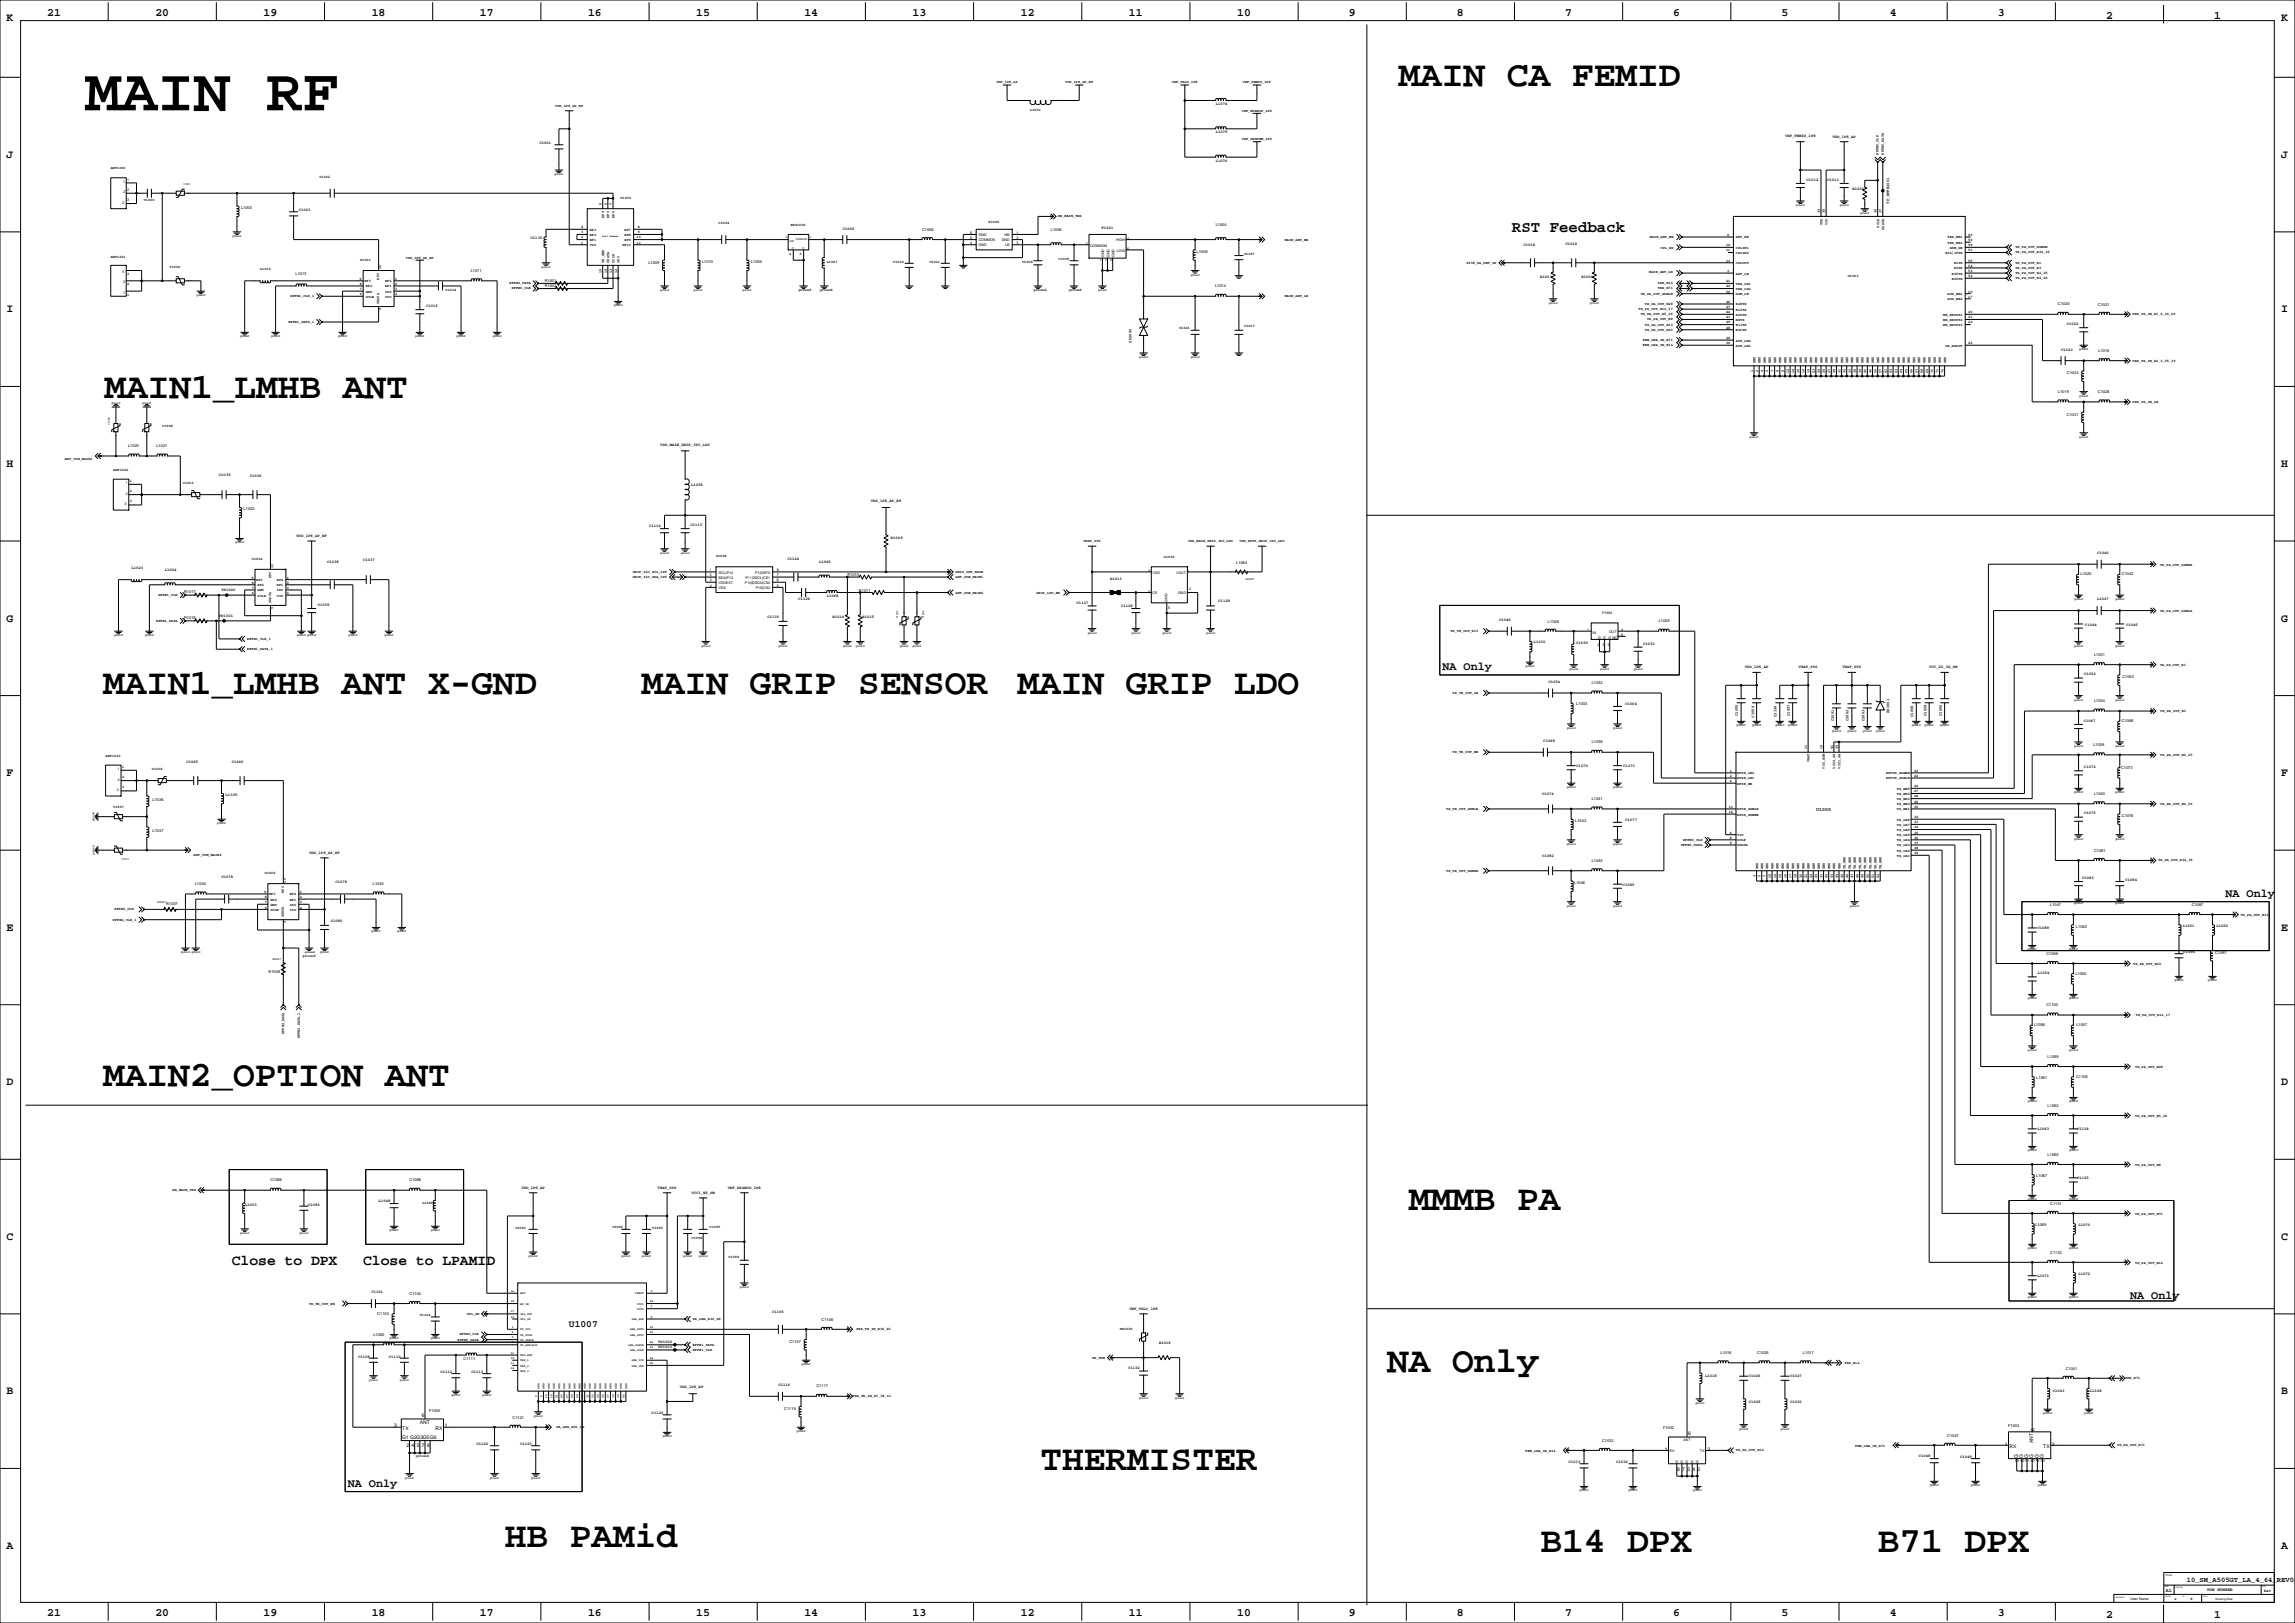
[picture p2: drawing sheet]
<svg xmlns="http://www.w3.org/2000/svg" width="2263mm" height="1600mm" viewBox="0 0 2263 1600" stroke-linecap="round" stroke-linejoin="round" font-family="sans-serif">
<defs><g id="words">
<text font-size="59.6" x="84" y="109">MAIN RF</text>
<g font-size="35.6">
<text x="1379" y="85">MAIN CA FEMID</text>
<text x="103" y="392">MAIN1_LMHB ANT</text>
<text x="102" y="684">MAIN1_LMHB ANT X-GND</text>
<text x="632" y="684">MAIN GRIP SENSOR</text>
<text x="1003" y="684">MAIN GRIP LDO</text>
<text x="102" y="1070">MAIN2_OPTION ANT</text>
<text x="1389" y="1192">MMMB PA</text>
<text x="1368" y="1352">NA Only</text>
<text x="1026" y="1449">THERMISTER</text>
<text x="498" y="1525">HB PAMid</text>
<text x="1519" y="1530">B14 DPX</text>
<text x="1851" y="1530">B71 DPX</text>
</g>
<text font-size="15.5" x="1491" y="228">RST Feedback</text>
<g font-size="14.5">
<text x="229" y="1247">Close to DPX</text>
<text x="358" y="1247">Close to LPAMID</text>
</g>
<g font-size="11.6">
<text x="1422" y="661">NA Only</text>
<text x="2194" y="884">NA Only</text>
<text x="2100" y="1280">NA Only</text>
<text x="343" y="1466">NA Only</text>
</g>
<g font-size="11.3">
<text x="47" y="16">21</text>
<text x="153" y="16">20</text>
<text x="260" y="16">19</text>
<text x="367" y="16">18</text>
<text x="473" y="16">17</text>
<text x="580" y="16">16</text>
<text x="686" y="16">15</text>
<text x="793" y="16">14</text>
<text x="900" y="16">13</text>
<text x="1006" y="16">12</text>
<text x="1113" y="16">11</text>
<text x="1220" y="16">10</text>
<text x="1330" y="16">9</text>
<text x="1436" y="16">8</text>
<text x="1543" y="16">7</text>
<text x="1650" y="16">6</text>
<text x="1756" y="16">5</text>
<text x="1863" y="16">4</text>
<text x="1970" y="16">3</text>
<text x="7" y="21">K</text>
<text x="2076" y="18">2</text>
<text x="2183" y="18">1</text>
<text x="2249" y="21">K</text>
<text x="7" y="156">J</text>
<text x="2249" y="156">J</text>
<text x="7" y="308">I</text>
<text x="2249" y="308">I</text>
<text x="7" y="460">H</text>
<text x="2249" y="460">H</text>
<text x="7" y="613">G</text>
<text x="2249" y="613">G</text>
<text x="7" y="765">F</text>
<text x="2249" y="765">F</text>
<text x="7" y="917">E</text>
<text x="2249" y="917">E</text>
<text x="7" y="1070">D</text>
<text x="2249" y="1070">D</text>
<text x="7" y="1222">C</text>
<text x="2249" y="1222">C</text>
<text x="7" y="1374">B</text>
<text x="2249" y="1374">B</text>
<text x="7" y="1527">A</text>
<text x="2249" y="1527">A</text>
<text x="47" y="1593">21</text>
<text x="153" y="1593">20</text>
<text x="260" y="1593">19</text>
<text x="367" y="1593">18</text>
<text x="473" y="1593">17</text>
<text x="580" y="1593">16</text>
<text x="686" y="1593">15</text>
<text x="793" y="1593">14</text>
<text x="900" y="1593">13</text>
<text x="1006" y="1593">12</text>
<text x="1113" y="1593">11</text>
<text x="1220" y="1593">10</text>
<text x="1330" y="1593">9</text>
<text x="1436" y="1593">8</text>
<text x="1543" y="1593">7</text>
<text x="1650" y="1593">6</text>
<text x="1756" y="1593">5</text>
<text x="1863" y="1593">4</text>
<text x="1970" y="1593">3</text>
<text x="2076" y="1595">2</text>
<text x="2183" y="1595">1</text>
</g>
<text font-size="9.5" x="561" y="1308">U1007</text>
<text font-size="7.1" x="2156" y="1559">10_SM_A505GT_LA_4_64_REV04</text>
<g font-size="4.9">
<text x="1791" y="799">U1005</text>
<text x="416" y="1397">6</text>
<text x="414" y="1404">ANT</text>
<text x="389" y="1406">3</text>
<text x="397" y="1409">TX</text>
<text x="429" y="1409">RX</text>
<text x="439" y="1406">1</text>
<text x="1664" y="1415">6</text>
<text x="2006" y="1410" transform="rotate(-90 2006 1410)">6</text>
<text x="396" y="1419">G1 G2G3G5G6</text>
<text x="401" y="1427">2</text>
<text x="406" y="1427">4</text>
<text x="411" y="1427">5</text>
<text x="416" y="1427">7</text>
<text x="421" y="1427">8</text>
<text x="1976" y="1425">1</text>
<text x="1981" y="1427">RX</text>
<text x="2005" y="1422" transform="rotate(-90 2005 1422)">ANT</text>
<text x="2015" y="1427">TX</text>
<text x="2023" y="1425">3</text>
<text x="1641" y="1430">1</text>
<text x="1684" y="1430">3</text>
<text x="1989" y="1437" transform="rotate(-90 1989 1437)">G</text>
<text x="1995" y="1437" transform="rotate(-90 1995 1437)">G</text>
<text x="2000" y="1437" transform="rotate(-90 2000 1437)">G</text>
<text x="2005" y="1437" transform="rotate(-90 2005 1437)">G</text>
<text x="2010" y="1437" transform="rotate(-90 2010 1437)">G</text>
<text x="2015" y="1437" transform="rotate(-90 2015 1437)">G</text>
<text x="1990" y="1442" transform="rotate(-90 1990 1442)">9</text>
<text x="1996" y="1442" transform="rotate(-90 1996 1442)">8</text>
<text x="2001" y="1442" transform="rotate(-90 2001 1442)">7</text>
<text x="2006" y="1442" transform="rotate(-90 2006 1442)">5</text>
<text x="2011" y="1442" transform="rotate(-90 2011 1442)">4</text>
<text x="2016" y="1442" transform="rotate(-90 2016 1442)">2</text>
<text x="1653" y="1450">8</text>
<text x="1659" y="1450">7</text>
<text x="1664" y="1450">5</text>
<text x="1669" y="1450">4</text>
<text x="1674" y="1450">2</text>
<text x="2135" y="1569">A1</text>
</g>
<text font-size="4.2" x="2176" y="1568">PDM NUMBER</text>
<g font-size="3.9">
<text x="1199" y="103">L1074</text>
<text x="1199" y="131">L1075</text>
<text x="1760" y="135">VRF_FEMID_1P8</text>
<text x="1807" y="136">VDD_1P8_AP</text>
<text x="532" y="142">C1001</text>
<text x="1199" y="159">L1076</text>
<text x="1781" y="178">C1012</text>
<text x="1802" y="178">C1013</text>
<text x="1826" y="187">R1000</text>
<text x="1862" y="201" transform="rotate(-90 1862 201)">TP_RFFE1001</text>
<text x="238" y="206">L1003</text>
<text x="295" y="208">C1003</text>
<text x="831" y="226">C1005</text>
<text x="909" y="227">C1006</text>
<text x="1036" y="228">L1006</text>
<text x="1086" y="225">F1001</text>
<text x="1199" y="223">L1004</text>
<text x="523" y="235">C1135</text>
<text x="1502" y="242">C1018</text>
<text x="1543" y="242">C1019</text>
<text x="1180" y="250">L1008</text>
<text x="639" y="260">L1009</text>
<text x="692" y="259">L1010</text>
<text x="740" y="259">L1005</text>
<text x="464" y="268">L1011</text>
<text x="291" y="271">L1013</text>
<text x="1519" y="274">R1003</text>
<text x="1559" y="274">R1004</text>
<text x="537" y="278">R1001</text>
<text x="537" y="283">R1002</text>
<text x="1198" y="283">L1014</text>
<text x="420" y="302">C1015</text>
<text x="2029" y="301">C1020</text>
<text x="2068" y="302">C1021</text>
<text x="2038" y="320">C1022</text>
<text x="1116" y="338" transform="rotate(-90 1116 338)">ZD1000</text>
<text x="2032" y="346">C1023</text>
<text x="2069" y="347">L1015</text>
<text x="2038" y="369">C1024</text>
<text x="2029" y="387">L1019</text>
<text x="2068" y="387">C1028</text>
<text x="2038" y="410">C1031</text>
<text x="126" y="441">L1020</text>
<text x="154" y="441">L1021</text>
<text x="651" y="439">VDD_MAIN_GRIP_3P0_LDO</text>
<text x="216" y="469">C1035</text>
<text x="246" y="470">C1036</text>
<text x="681" y="479">L1058</text>
<text x="858" y="495">VDD_1P8_AP_RF</text>
<text x="240" y="503">L1022</text>
<text x="640" y="520">C1114</text>
<text x="681" y="518">C1115</text>
<text x="292" y="529">VDD_1P8_AP_RF</text>
<text x="878" y="531">R1009</text>
<text x="2068" y="546">C1040</text>
<text x="323" y="555">C1038</text>
<text x="358" y="553">C1037</text>
<text x="776" y="552">C1124</text>
<text x="808" y="555">L1066</text>
<text x="1219" y="556">L1064</text>
<text x="130" y="561">L1023</text>
<text x="163" y="563">L1024</text>
<text x="835" y="568">R1010</text>
<text x="2051" y="567">L1025</text>
<text x="2092" y="567">C1042</text>
<text x="1094" y="572">R1013</text>
<text x="182" y="585">R1017</text>
<text x="218" y="583">TP1000</text>
<text x="847" y="583">R1011</text>
<text x="787" y="592">C1126</text>
<text x="815" y="588">L1068</text>
<text x="1201" y="594">C1128</text>
<text x="2068" y="592">L1027</text>
<text x="313" y="597">C1039</text>
<text x="1061" y="596">C1127</text>
<text x="1105" y="599">C1129</text>
<text x="182" y="610">R1018</text>
<text x="216" y="608">TP1001</text>
<text x="757" y="610">C1130</text>
<text x="821" y="609">R1014</text>
<text x="850" y="609">R1015</text>
<text x="1478" y="612">C1046</text>
<text x="1526" y="614">L1028</text>
<text x="1635" y="613">L1029</text>
<text x="2056" y="617">C1044</text>
<text x="2096" y="617">C1045</text>
<text x="1512" y="634">L1030</text>
<text x="1554" y="635">C1050</text>
<text x="1620" y="636">C1051</text>
<text x="2065" y="646">L1031</text>
<text x="1720" y="659">VDD_1P8_AP</text>
<text x="1773" y="659">VBAT_SYS</text>
<text x="1817" y="659">VBAT_SYS</text>
<text x="1902" y="658">VCC_2G_3G_SM</text>
<text x="2055" y="666">C1052</text>
<text x="2092" y="669">C1053</text>
<text x="1527" y="673">C1054</text>
<text x="1569" y="674">L1032</text>
<text x="1554" y="695">L1033</text>
<text x="1602" y="695">C1064</text>
<text x="2065" y="692">L1034</text>
<text x="1713" y="706" transform="rotate(-90 1713 706)">C1055</text>
<text x="1729" y="707" transform="rotate(-90 1729 707)">C1056</text>
<text x="1751" y="707" transform="rotate(-90 1751 707)">C1136</text>
<text x="1765" y="706" transform="rotate(-90 1765 706)">C1057</text>
<text x="1862" y="703" transform="rotate(-90 1862 703)">ZD1001</text>
<text x="1886" y="707" transform="rotate(-90 1886 707)">C1058</text>
<text x="1899" y="706" transform="rotate(-90 1899 706)">C1059</text>
<text x="1915" y="706" transform="rotate(-90 1915 706)">C1060</text>
<text x="1808" y="711" transform="rotate(-90 1808 711)">C1061</text>
<text x="1822" y="711" transform="rotate(-90 1822 711)">C1062</text>
<text x="1838" y="711" transform="rotate(-90 1838 711)">C1063</text>
<text x="2055" y="711">C1067</text>
<text x="2092" y="712">C1068</text>
<text x="1522" y="732">C1069</text>
<text x="1569" y="733">L1038</text>
<text x="2064" y="735">L1039</text>
<text x="184" y="752">C1065</text>
<text x="229" y="752">C1066</text>
<text x="1554" y="756">C1070</text>
<text x="1600" y="756">C1071</text>
<text x="2055" y="757">C1072</text>
<text x="2091" y="758">C1073</text>
<text x="222" y="785">L1035</text>
<text x="1520" y="783">C1074</text>
<text x="2065" y="784">L1040</text>
<text x="150" y="789">L1036</text>
<text x="1569" y="789">L1041</text>
<text x="2055" y="803">C1075</text>
<text x="1602" y="809">C1077</text>
<text x="2092" y="806">C1076</text>
<text x="1553" y="810">L1042</text>
<text x="150" y="820">L1037</text>
<text x="2065" y="839">C1081</text>
<text x="305" y="842">VDD_1P8_AP_RF</text>
<text x="1520" y="844">C1082</text>
<text x="1569" y="850">L1045</text>
<text x="218" y="865">C1078</text>
<text x="2053" y="866">C1083</text>
<text x="2095" y="869">C1084</text>
<text x="192" y="873">L1044</text>
<text x="331" y="870">C1079</text>
<text x="368" y="873">L1043</text>
<text x="1552" y="871">L1046</text>
<text x="1600" y="873">C1085</text>
<text x="164" y="892">R1007</text>
<text x="2021" y="893">L1047</text>
<text x="2161" y="893">C1087</text>
<text x="326" y="909">C1080</text>
<text x="2009" y="916">C1089</text>
<text x="2047" y="915">L1050</text>
<text x="2152" y="914">L1051</text>
<text x="2185" y="914">L1052</text>
<text x="2018" y="941">C1098</text>
<text x="2153" y="940">C1096</text>
<text x="2184" y="940">C1097</text>
<text x="265" y="959">R1008</text>
<text x="2009" y="960">L1054</text>
<text x="2046" y="961">L1055</text>
<text x="2018" y="992">C1100</text>
<text x="2006" y="1011">L1056</text>
<text x="2047" y="1011">L1057</text>
<text x="2019" y="1043">L1059</text>
<text x="2008" y="1064">L1061</text>
<text x="2047" y="1062">C1108</text>
<text x="2019" y="1091">L1062</text>
<text x="2009" y="1114">L1063</text>
<text x="2048" y="1114">C1118</text>
<text x="2019" y="1139">L1065</text>
<text x="2008" y="1160">L1067</text>
<text x="2048" y="1162">C1125</text>
<text x="267" y="1165">C1086</text>
<text x="404" y="1165">C1088</text>
<text x="514" y="1172">VDD_1P8_AP</text>
<text x="648" y="1172">VBAT_SYS</text>
<text x="718" y="1172">VRF_HPAMID_1P8</text>
<text x="682" y="1177">VCC1_ET_SM</text>
<text x="373" y="1185">L1048</text>
<text x="2021" y="1188">C1131</text>
<text x="242" y="1189">L1053</text>
<text x="304" y="1189">C1090</text>
<text x="2007" y="1209">L1069</text>
<text x="2049" y="1208">L1070</text>
<text x="2021" y="1236">C1133</text>
<text x="2009" y="1259">L1071</text>
<text x="2049" y="1256">L1072</text>
<text x="366" y="1275">C1101</text>
<text x="404" y="1276">C1102</text>
<text x="372" y="1296">C1103</text>
<text x="761" y="1294">C1105</text>
<text x="1114" y="1291">VRF_TXLO_1P8</text>
<text x="810" y="1302">C1106</text>
<text x="368" y="1317">L1060</text>
<text x="649" y="1324">TP1002</text>
<text x="778" y="1324">C1107</text>
<text x="1143" y="1325">R1016</text>
<text x="649" y="1329">TP1003</text>
<text x="1696" y="1335">L1016</text>
<text x="1732" y="1335">C1025</text>
<text x="1778" y="1335">L1017</text>
<text x="353" y="1338">C1109</text>
<text x="383" y="1338">C1110</text>
<text x="457" y="1340">C1111</text>
<text x="1112" y="1350">C1132</text>
<text x="434" y="1353">C1112</text>
<text x="465" y="1353">C1113</text>
<text x="2037" y="1350">C1041</text>
<text x="1681" y="1357">L1018</text>
<text x="1724" y="1358">C1026</text>
<text x="1765" y="1358">C1027</text>
<text x="670" y="1368">VDD_1P8_AP</text>
<text x="767" y="1366">C1116</text>
<text x="805" y="1368">C1117</text>
<text x="2024" y="1372">C1043</text>
<text x="2061" y="1372">L1026</text>
<text x="1724" y="1383">C1029</text>
<text x="1765" y="1383">C1030</text>
<text x="423" y="1392">F1005</text>
<text x="773" y="1390">C1119</text>
<text x="642" y="1394">C1120</text>
<text x="505" y="1399">C1121</text>
<text x="1640" y="1408">F1002</text>
<text x="1980" y="1406">F1003</text>
<text x="1580" y="1421">C1032</text>
<text x="1920" y="1416">C1047</text>
<text x="470" y="1425">C1122</text>
<text x="513" y="1425">C1123</text>
<text x="1892" y="1437">C1048</text>
<text x="1932" y="1438">C1049</text>
<text x="1547" y="1442">C1033</text>
<text x="1593" y="1443">C1034</text>
<text x="2232" y="1569">Rev</text>
</g>
<g font-size="3.5">
<text x="982" y="82">VDD_1P8_AP</text>
<text x="1050" y="82">VDD_1P8_AP_RF</text>
<text x="1155" y="82">VRF_TXLO_1P8</text>
<text x="1225" y="82">VRF_FEMID_1P8</text>
<text x="547" y="105">VDD_1P8_AP_RF</text>
<text x="1016" y="109">L1001</text>
<text x="1224" y="110">VRF_HPAMID_1P8</text>
<text x="1224" y="138">VRF_DRXFEM_1P8</text>
<text x="1852" y="152" transform="rotate(-90 1852 152)">RFFE0_CLK</text>
<text x="1857" y="152" transform="rotate(-90 1857 152)">RFFE0_DATA</text>
<text x="109" y="167">ANT1000</text>
<text x="125" y="178">1</text>
<text x="315" y="175">C1002</text>
<text x="121" y="180">1</text>
<text x="121" y="190">2</text>
<text x="125" y="188">2</text>
<text x="612" y="197">U1000</text>
<text x="120" y="201">3</text>
<text x="125" y="199">3</text>
<text x="142" y="198">V1000</text>
<text x="593" y="202" transform="rotate(-90 593 202)">5</text>
<text x="598" y="202" transform="rotate(-90 598 202)">6</text>
<text x="603" y="202" transform="rotate(-90 603 202)">7</text>
<text x="596" y="215" transform="rotate(-90 596 215)">RF4</text>
<text x="601" y="215" transform="rotate(-90 601 215)">RF5</text>
<text x="606" y="215" transform="rotate(-90 606 215)">RF6</text>
<text x="1043" y="214">HB_MAIN_TRX</text>
<text x="1794" y="210" transform="rotate(-90 1794 210)">34</text>
<text x="1799" y="210" transform="rotate(-90 1799 210)">35</text>
<text x="1850" y="210" transform="rotate(-90 1850 210)">36</text>
<text x="1855" y="210" transform="rotate(-90 1855 210)">37</text>
<text x="708" y="220">C1004</text>
<text x="975" y="219">F1000</text>
<text x="573" y="225">4</text>
<text x="582" y="227">RF3</text>
<text x="616" y="227">RF7</text>
<text x="629" y="225">8</text>
<text x="780" y="223">RFS1000</text>
<text x="1797" y="222" transform="rotate(-90 1797 222)">VDD</text>
<text x="1802" y="222" transform="rotate(-90 1802 222)">VIO</text>
<text x="1853" y="224" transform="rotate(-90 1853 224)">SCLK</text>
<text x="1858" y="226" transform="rotate(-90 1858 226)">SDATA</text>
<text x="573" y="230">3</text>
<text x="582" y="233">RF2</text>
<text x="616" y="233">RF8</text>
<text x="629" y="230">9</text>
<text x="956" y="230">6</text>
<text x="965" y="233">GND</text>
<text x="991" y="233">HB</text>
<text x="1002" y="230">1</text>
<text x="1703" y="233">6</text>
<text x="1941" y="233">60</text>
<text x="573" y="235">2</text>
<text x="582" y="238">RF1</text>
<text x="616" y="238">RF9</text>
<text x="628" y="235">10</text>
<text x="956" y="235">5</text>
<text x="965" y="238">COMMON</text>
<text x="988" y="238">GND</text>
<text x="1002" y="235">2</text>
<text x="1100" y="238">HIGH</text>
<text x="1111" y="237">4</text>
<text x="1267" y="237">MAIN_ANT_MB</text>
<text x="1627" y="235">MAIN_ANT_MB</text>
<text x="1712" y="235">ANT_MB</text>
<text x="1920" y="235">TRX_MB1</text>
<text x="1941" y="238">59</text>
<text x="573" y="240">1</text>
<text x="582" y="243">VIO</text>
<text x="614" y="243">RF10</text>
<text x="628" y="240">11</text>
<text x="956" y="240">4</text>
<text x="965" y="243">GND</text>
<text x="991" y="243">LB</text>
<text x="1002" y="240">3</text>
<text x="1071" y="242">2</text>
<text x="1075" y="243">COMMOM</text>
<text x="1637" y="245">CPL_HP</text>
<text x="1702" y="243">10</text>
<text x="1712" y="245">CPLIN1</text>
<text x="1920" y="240">TRX_MB2</text>
<text x="1922" y="245">GSM_HB</text>
<text x="1941" y="243">58</text>
<text x="1987" y="245">TX_PA_OUT_GSMHB</text>
<text x="778" y="252">4</text>
<text x="788" y="252">3</text>
<text x="1101" y="248">LOW</text>
<text x="1111" y="247">6</text>
<text x="1227" y="251">C1007</text>
<text x="1702" y="248">11</text>
<text x="1712" y="250">CPLIN2</text>
<text x="1918" y="250">B34|39TX</text>
<text x="1941" y="248">51</text>
<text x="1987" y="250">TX_PA_OUT_B34_39</text>
<text x="109" y="254">ANT1001</text>
<text x="355" y="257">U1001</text>
<text x="400" y="255">VDD_1P8_AP_RF</text>
<text x="1044" y="256">C1009</text>
<text x="1087" y="257" transform="rotate(-90 1087 257)">1</text>
<text x="1089" y="253" transform="rotate(-90 1089 253)">GND</text>
<text x="1092" y="257" transform="rotate(-90 1092 257)">3</text>
<text x="1094" y="253" transform="rotate(-90 1094 253)">GND</text>
<text x="1097" y="257" transform="rotate(-90 1097 257)">5</text>
<text x="1099" y="253" transform="rotate(-90 1099 253)">GND</text>
<text x="1702" y="258">13</text>
<text x="1941" y="258">55</text>
<text x="596" y="259" transform="rotate(-90 596 259)">TH_GND</text>
<text x="601" y="259" transform="rotate(-90 601 259)">SDATA</text>
<text x="606" y="259" transform="rotate(-90 606 259)">SCLK</text>
<text x="611" y="259" transform="rotate(-90 611 259)">ID0</text>
<text x="815" y="259">L1007</text>
<text x="881" y="259">C1010</text>
<text x="916" y="259">C1011</text>
<text x="1008" y="259">C1008</text>
<text x="1446" y="260">S938_PA_DET_IN</text>
<text x="1712" y="260">CPLOUT</text>
<text x="1927" y="260">B1TX</text>
<text x="1941" y="263">54</text>
<text x="1987" y="260">TX_PA_OUT_B1</text>
<text x="120" y="269">3</text>
<text x="167" y="264">V1002</text>
<text x="256" y="266">L1012</text>
<text x="376" y="266" transform="rotate(-90 376 266)">10</text>
<text x="593" y="269" transform="rotate(-90 593 269)">15</text>
<text x="598" y="269" transform="rotate(-90 598 269)">14</text>
<text x="603" y="269" transform="rotate(-90 603 269)">13</text>
<text x="608" y="269" transform="rotate(-90 608 269)">12</text>
<text x="1626" y="270">MAIN_ANT_LB</text>
<text x="1703" y="268">3</text>
<text x="1927" y="266">B3TX</text>
<text x="1941" y="268">53</text>
<text x="1987" y="265">TX_PA_OUT_B3</text>
<text x="125" y="271">3</text>
<text x="354" y="276">9</text>
<text x="374" y="276" transform="rotate(-90 374 276)">RFC</text>
<text x="1712" y="271">ANT_LB</text>
<text x="1822" y="273">U1003</text>
<text x="1924" y="276">B66TX</text>
<text x="1924" y="271">B25TX</text>
<text x="1941" y="273">52</text>
<text x="1987" y="270">TX_PA_OUT_B2_25</text>
<text x="1987" y="275">TX_PA_OUT_B4_66</text>
<text x="121" y="279">2</text>
<text x="125" y="281">2</text>
<text x="355" y="281">8</text>
<text x="359" y="278">RF3</text>
<text x="380" y="278">RF4</text>
<text x="390" y="281">2</text>
<text x="390" y="276">1</text>
<text x="502" y="280">RFFE0_DATA</text>
<text x="1635" y="280">TRX_B14</text>
<text x="1702" y="278">41</text>
<text x="1712" y="281">TRX_LB1</text>
<text x="355" y="286">7</text>
<text x="361" y="283">RF2</text>
<text x="380" y="283">RF1</text>
<text x="390" y="286">3</text>
<text x="439" y="287">C1014</text>
<text x="505" y="285">RFFE0_CLK</text>
<text x="787" y="287">ground</text>
<text x="808" y="287">ground</text>
<text x="1019" y="287">ground</text>
<text x="1054" y="287">ground</text>
<text x="1635" y="285">TRX_B71</text>
<text x="1702" y="283">42</text>
<text x="1712" y="286">TRX_LB2</text>
<text x="121" y="289">1</text>
<text x="125" y="291">1</text>
<text x="287" y="293">RFFE1_CLK_1</text>
<text x="355" y="291">6</text>
<text x="361" y="288">GND</text>
<text x="361" y="293">SCLK</text>
<text x="380" y="293">VIO</text>
<text x="380" y="288">ID0</text>
<text x="390" y="291">4</text>
<text x="1267" y="293">MAIN_ANT_LB</text>
<text x="1618" y="290">TX_PA_OUT_GSMLB</text>
<text x="1702" y="288">56</text>
<text x="1712" y="291">GSM_LB</text>
<text x="1920" y="291">AUX_MB1</text>
<text x="1941" y="293">17</text>
<text x="1941" y="288">16</text>
<text x="374" y="300" transform="rotate(-90 374 300)">SDATA</text>
<text x="1702" y="299">46</text>
<text x="1920" y="296">AUX_MB2</text>
<text x="376" y="305" transform="rotate(-90 376 305)">5</text>
<text x="1615" y="306">TX_PA_OUT_B12_17</text>
<text x="1622" y="301">TX_PA_OUT_B28</text>
<text x="1702" y="304">47</text>
<text x="1712" y="301">B28TX</text>
<text x="1618" y="311">TX_PA_OUT_B5_26</text>
<text x="1702" y="309">44</text>
<text x="1712" y="311">B26TX</text>
<text x="1712" y="306">B12TX</text>
<text x="1916" y="311">MB_RXOUT1</text>
<text x="1941" y="309">20</text>
<text x="2103" y="311">PRX_TR_IN_B1_4_34_66</text>
<text x="1624" y="316">TX_PA_OUT_B8</text>
<text x="1702" y="314">43</text>
<text x="1712" y="316">B8TX</text>
<text x="1916" y="316">MB_RXOUT2</text>
<text x="1941" y="314">21</text>
<text x="284" y="318">RFFE1_DATA_1</text>
<text x="1227" y="322">C1017</text>
<text x="1622" y="321">TX_PA_OUT_B13</text>
<text x="1702" y="324">48</text>
<text x="1702" y="319">49</text>
<text x="1712" y="321">B13TX</text>
<text x="1916" y="321">MB_RXOUT3</text>
<text x="1941" y="319">22</text>
<text x="1162" y="324">C1016</text>
<text x="1622" y="326">TX_PA_OUT_B20</text>
<text x="1712" y="326">B20TX</text>
<text x="1702" y="334">29</text>
<text x="1620" y="336">FEM_LNA_IN_B71</text>
<text x="1620" y="341">FEM_LNA_IN_B14</text>
<text x="1702" y="339">30</text>
<text x="1712" y="337">AUX_LB2</text>
<text x="1712" y="342">AUX_LB1</text>
<text x="1918" y="342">LB_RXOUT</text>
<text x="1941" y="339">26</text>
<text x="1731" y="358" transform="rotate(-90 1731 358)">GND</text>
<text x="1736" y="358" transform="rotate(-90 1736 358)">GND</text>
<text x="1741" y="358" transform="rotate(-90 1741 358)">GND</text>
<text x="1746" y="358" transform="rotate(-90 1746 358)">GND</text>
<text x="1751" y="358" transform="rotate(-90 1751 358)">GND</text>
<text x="1756" y="358" transform="rotate(-90 1756 358)">GND</text>
<text x="1761" y="358" transform="rotate(-90 1761 358)">GND</text>
<text x="1766" y="358" transform="rotate(-90 1766 358)">GND</text>
<text x="1771" y="358" transform="rotate(-90 1771 358)">GND</text>
<text x="1776" y="358" transform="rotate(-90 1776 358)">GND</text>
<text x="1782" y="358" transform="rotate(-90 1782 358)">GND</text>
<text x="1787" y="358" transform="rotate(-90 1787 358)">GND</text>
<text x="1792" y="358" transform="rotate(-90 1792 358)">GND</text>
<text x="1797" y="358" transform="rotate(-90 1797 358)">GND</text>
<text x="1802" y="358" transform="rotate(-90 1802 358)">GND</text>
<text x="1807" y="358" transform="rotate(-90 1807 358)">GND</text>
<text x="1812" y="358" transform="rotate(-90 1812 358)">GND</text>
<text x="1817" y="358" transform="rotate(-90 1817 358)">GND</text>
<text x="1822" y="358" transform="rotate(-90 1822 358)">GND</text>
<text x="1827" y="358" transform="rotate(-90 1827 358)">GND</text>
<text x="1832" y="358" transform="rotate(-90 1832 358)">GND</text>
<text x="1837" y="358" transform="rotate(-90 1837 358)">GND</text>
<text x="1842" y="358" transform="rotate(-90 1842 358)">GND</text>
<text x="1848" y="358" transform="rotate(-90 1848 358)">GND</text>
<text x="1853" y="358" transform="rotate(-90 1853 358)">GND</text>
<text x="1858" y="358" transform="rotate(-90 1858 358)">GND</text>
<text x="1863" y="358" transform="rotate(-90 1863 358)">GND</text>
<text x="1868" y="358" transform="rotate(-90 1868 358)">GND</text>
<text x="1873" y="358" transform="rotate(-90 1873 358)">GND</text>
<text x="1878" y="358" transform="rotate(-90 1878 358)">GND</text>
<text x="1883" y="358" transform="rotate(-90 1883 358)">GND</text>
<text x="1888" y="358" transform="rotate(-90 1888 358)">GND</text>
<text x="1893" y="358" transform="rotate(-90 1893 358)">GND</text>
<text x="1898" y="358" transform="rotate(-90 1898 358)">GND</text>
<text x="1903" y="358" transform="rotate(-90 1903 358)">GND</text>
<text x="1909" y="358" transform="rotate(-90 1909 358)">GND</text>
<text x="1914" y="358" transform="rotate(-90 1914 358)">GND</text>
<text x="1919" y="358" transform="rotate(-90 1919 358)">GND</text>
<text x="2103" y="357">PRX_TR_IN_B2_3_25_39</text>
<text x="1728" y="367" transform="rotate(-90 1728 367)">1</text>
<text x="1733" y="367" transform="rotate(-90 1733 367)">2</text>
<text x="1738" y="367" transform="rotate(-90 1738 367)">4</text>
<text x="1743" y="367" transform="rotate(-90 1743 367)">5</text>
<text x="1749" y="367" transform="rotate(-90 1749 367)">7</text>
<text x="1754" y="367" transform="rotate(-90 1754 367)">8</text>
<text x="1759" y="367" transform="rotate(-90 1759 367)">9</text>
<text x="1764" y="368" transform="rotate(-90 1764 368)">12</text>
<text x="1769" y="368" transform="rotate(-90 1769 368)">14</text>
<text x="1774" y="368" transform="rotate(-90 1774 368)">15</text>
<text x="1779" y="368" transform="rotate(-90 1779 368)">18</text>
<text x="1784" y="368" transform="rotate(-90 1784 368)">19</text>
<text x="1789" y="368" transform="rotate(-90 1789 368)">23</text>
<text x="1794" y="368" transform="rotate(-90 1794 368)">24</text>
<text x="1799" y="368" transform="rotate(-90 1799 368)">25</text>
<text x="1804" y="368" transform="rotate(-90 1804 368)">27</text>
<text x="1809" y="368" transform="rotate(-90 1809 368)">28</text>
<text x="1815" y="368" transform="rotate(-90 1815 368)">31</text>
<text x="1820" y="368" transform="rotate(-90 1820 368)">32</text>
<text x="1825" y="368" transform="rotate(-90 1825 368)">33</text>
<text x="1830" y="368" transform="rotate(-90 1830 368)">38</text>
<text x="1835" y="368" transform="rotate(-90 1835 368)">39</text>
<text x="1840" y="368" transform="rotate(-90 1840 368)">40</text>
<text x="1845" y="368" transform="rotate(-90 1845 368)">45</text>
<text x="1850" y="368" transform="rotate(-90 1850 368)">50</text>
<text x="1855" y="368" transform="rotate(-90 1855 368)">57</text>
<text x="1860" y="368" transform="rotate(-90 1860 368)">61</text>
<text x="1865" y="368" transform="rotate(-90 1865 368)">62</text>
<text x="1870" y="368" transform="rotate(-90 1870 368)">63</text>
<text x="1876" y="368" transform="rotate(-90 1876 368)">64</text>
<text x="1881" y="368" transform="rotate(-90 1881 368)">65</text>
<text x="1886" y="368" transform="rotate(-90 1886 368)">66</text>
<text x="1891" y="368" transform="rotate(-90 1891 368)">67</text>
<text x="1896" y="368" transform="rotate(-90 1896 368)">68</text>
<text x="1901" y="368" transform="rotate(-90 1901 368)">69</text>
<text x="1906" y="368" transform="rotate(-90 1906 368)">70</text>
<text x="1911" y="368" transform="rotate(-90 1911 368)">71</text>
<text x="1916" y="368" transform="rotate(-90 1916 368)">72</text>
<text x="2103" y="397">PRX_TR_IN_LB</text>
<text x="160" y="421">V1008</text>
<text x="64" y="453">ANT_COM_MAIN1</text>
<text x="112" y="464">ANT1002</text>
<text x="124" y="477">1</text>
<text x="128" y="475">1</text>
<text x="180" y="477">V1003</text>
<text x="128" y="485">2</text>
<text x="124" y="488">2</text>
<text x="123" y="498">3</text>
<text x="128" y="495">3</text>
<text x="1068" y="534">VBAT_SYS</text>
<text x="1171" y="534">VDD_MAIN_GRIP_3P0_LDO</text>
<text x="1222" y="534">VDD_WIFI_GRIP_3P0_LDO</text>
<text x="706" y="550">U1008</text>
<text x="1148" y="550">U1009</text>
<text x="248" y="552">U1004</text>
<text x="2130" y="558">TX_PA_OUT_GSMHB</text>
<text x="269" y="560" transform="rotate(-90 269 560)">10</text>
<text x="700" y="563">1</text>
<text x="766" y="563">8</text>
<text x="624" y="570">GRIP_I2C_SDA_1P8</text>
<text x="624" y="565">GRIP_I2C_SCL_1P8</text>
<text x="700" y="568">2</text>
<text x="709" y="566">SCL|P14</text>
<text x="744" y="565">P12|INT0</text>
<text x="766" y="568">7</text>
<text x="942" y="565">GRIP_INT_MAIN</text>
<text x="942" y="570">ANT_COM_MAIN1</text>
<text x="1132" y="564">4</text>
<text x="1136" y="566">VDD</text>
<text x="1160" y="566">VOUT</text>
<text x="1171" y="564">1</text>
<text x="248" y="570">9</text>
<text x="248" y="576">8</text>
<text x="253" y="573">RF3</text>
<text x="267" y="570" transform="rotate(-90 267 570)">RFC</text>
<text x="273" y="573">RF4</text>
<text x="283" y="576">2</text>
<text x="283" y="571">1</text>
<text x="700" y="573">3</text>
<text x="708" y="576">VDDEXT</text>
<text x="708" y="571">SDA|P13</text>
<text x="735" y="576">P10|DSDA|CS0</text>
<text x="735" y="571">P11|DSCL|CS1</text>
<text x="766" y="573">6</text>
<text x="248" y="581">7</text>
<text x="254" y="578">RF2</text>
<text x="273" y="578">RF1</text>
<text x="283" y="581">3</text>
<text x="700" y="578">4</text>
<text x="708" y="581">VSS</text>
<text x="745" y="581">P15|CS2</text>
<text x="766" y="578">5</text>
<text x="1173" y="582">2</text>
<text x="156" y="588">RFFE1_CLK</text>
<text x="248" y="586">6</text>
<text x="254" y="583">GND</text>
<text x="273" y="583">ID0</text>
<text x="283" y="586">4</text>
<text x="942" y="585">ANT_COM_MAIN2</text>
<text x="1022" y="585">GRIP_LDO_EN</text>
<text x="1132" y="585">3</text>
<text x="1136" y="586">CE</text>
<text x="1162" y="586">GND</text>
<text x="254" y="588">SCLK</text>
<text x="273" y="588">VIO</text>
<text x="1151" y="593" transform="rotate(-90 1151 593)">GND</text>
<text x="267" y="594" transform="rotate(-90 267 594)">SDATA</text>
<text x="269" y="600" transform="rotate(-90 269 600)">5</text>
<text x="1152" y="600">5</text>
<text x="1580" y="606">F1004</text>
<text x="2130" y="603">TX_PA_OUT_GSMLB</text>
<text x="154" y="613">RFFE1_DATA</text>
<text x="1430" y="623">TX_TR_OUT_B13</text>
<text x="1565" y="622">1</text>
<text x="1586" y="624">OUT</text>
<text x="1598" y="622">4</text>
<text x="1570" y="625">IN</text>
<text x="1576" y="630">G G G NC</text>
<text x="1598" y="627">6</text>
<text x="244" y="631">RFFE1_CLK_1</text>
<text x="244" y="641">RFFE1_DATA_1</text>
<text x="1575" y="637">2</text>
<text x="1580" y="637">3</text>
<text x="1585" y="637">5</text>
<text x="2130" y="657">TX_PA_OUT_B1</text>
<text x="1432" y="684">TX_TR_OUT_LB</text>
<text x="2130" y="702">TX_PA_OUT_B3</text>
<text x="1432" y="743">TX_TR_OUT_MB</text>
<text x="1782" y="739" transform="rotate(-90 1782 739)">11</text>
<text x="1797" y="739" transform="rotate(-90 1797 739)">19</text>
<text x="1807" y="739" transform="rotate(-90 1807 739)">41</text>
<text x="1812" y="739" transform="rotate(-90 1812 739)">42</text>
<text x="104" y="746">ANT1003</text>
<text x="2130" y="745">TX_PA_OUT_B2_25</text>
<text x="1784" y="751" transform="rotate(-90 1784 751)">VBAT</text>
<text x="116" y="759">1</text>
<text x="120" y="757">1</text>
<text x="150" y="759">V1004</text>
<text x="1705" y="761">1</text>
<text x="1799" y="758" transform="rotate(-90 1799 758)">VCC_GSM</text>
<text x="1809" y="758" transform="rotate(-90 1809 758)">VCC2_4G</text>
<text x="1815" y="758" transform="rotate(-90 1815 758)">VCC1_4G</text>
<text x="1887" y="761">23</text>
<text x="120" y="767">2</text>
<text x="1705" y="766">2</text>
<text x="1713" y="763">RFIN_LB2</text>
<text x="1860" y="763">RFOUT_GSMMB</text>
<text x="1887" y="766">24</text>
<text x="116" y="769">2</text>
<text x="1705" y="771">4</text>
<text x="1713" y="773">RFIN_MB</text>
<text x="1713" y="768">RFIN_LB1</text>
<text x="1860" y="768">RFOUT_GSMLB</text>
<text x="115" y="780">3</text>
<text x="120" y="777">3</text>
<text x="1870" y="778">TX_MB5</text>
<text x="1887" y="776">26</text>
<text x="1870" y="784">TX_MB4</text>
<text x="1887" y="781">27</text>
<text x="1870" y="789">TX_MB3</text>
<text x="1887" y="791">29</text>
<text x="1887" y="786">28</text>
<text x="112" y="797">V1007</text>
<text x="1704" y="796">13</text>
<text x="1870" y="794">TX_MB2</text>
<text x="1887" y="796">30</text>
<text x="2130" y="793">TX_PA_OUT_B4_66</text>
<text x="1426" y="798">TX_TR_OUT_GSMLB</text>
<text x="1704" y="801">14</text>
<text x="1713" y="804">RFIN_GSMMB</text>
<text x="1713" y="799">RFIN_GSMLB</text>
<text x="1870" y="799">TX_MB1</text>
<text x="1870" y="809">TX_LB8</text>
<text x="1887" y="806">32</text>
<text x="1870" y="814">TX_LB7</text>
<text x="1887" y="811">33</text>
<text x="1705" y="822">6</text>
<text x="1870" y="819">TX_LB6</text>
<text x="1887" y="822">35</text>
<text x="1887" y="817">34</text>
<text x="1705" y="827">8</text>
<text x="1713" y="824">VIO</text>
<text x="1870" y="824">TX_LB5</text>
<text x="1887" y="827">36</text>
<text x="1657" y="834">RFFE0_DATA</text>
<text x="1660" y="829">RFFE0_CLK</text>
<text x="1705" y="832">9</text>
<text x="1713" y="829">SCLK</text>
<text x="1870" y="829">TX_LB4</text>
<text x="1887" y="832">37</text>
<text x="1713" y="834">SDATA</text>
<text x="1870" y="834">TX_LB3</text>
<text x="1870" y="839">TX_LB2</text>
<text x="1887" y="837">38</text>
<text x="191" y="844">ANT_COM_MAIN2</text>
<text x="1870" y="845">TX_LB1</text>
<text x="1887" y="842">39</text>
<text x="2128" y="849">TX_PA_OUT_B34_39</text>
<text x="1733" y="857" transform="rotate(-90 1733 857)">GND</text>
<text x="1738" y="857" transform="rotate(-90 1738 857)">GND</text>
<text x="1743" y="857" transform="rotate(-90 1743 857)">GND</text>
<text x="1749" y="857" transform="rotate(-90 1749 857)">GND</text>
<text x="1754" y="857" transform="rotate(-90 1754 857)">GND</text>
<text x="1759" y="857" transform="rotate(-90 1759 857)">GND</text>
<text x="1764" y="857" transform="rotate(-90 1764 857)">GND</text>
<text x="1769" y="857" transform="rotate(-90 1769 857)">GND</text>
<text x="1774" y="857" transform="rotate(-90 1774 857)">GND</text>
<text x="1779" y="857" transform="rotate(-90 1779 857)">GND</text>
<text x="1784" y="857" transform="rotate(-90 1784 857)">GND</text>
<text x="1789" y="857" transform="rotate(-90 1789 857)">GND</text>
<text x="1794" y="857" transform="rotate(-90 1794 857)">GND</text>
<text x="1799" y="857" transform="rotate(-90 1799 857)">GND</text>
<text x="1804" y="857" transform="rotate(-90 1804 857)">GND</text>
<text x="1809" y="857" transform="rotate(-90 1809 857)">GND</text>
<text x="1815" y="857" transform="rotate(-90 1815 857)">GND</text>
<text x="1820" y="857" transform="rotate(-90 1820 857)">TH_GND</text>
<text x="1825" y="857" transform="rotate(-90 1825 857)">TH_GND</text>
<text x="1830" y="857" transform="rotate(-90 1830 857)">TH_GND</text>
<text x="1835" y="857" transform="rotate(-90 1835 857)">TH_GND</text>
<text x="1840" y="857" transform="rotate(-90 1840 857)">TH_GND</text>
<text x="1845" y="857" transform="rotate(-90 1845 857)">TH_GND</text>
<text x="1850" y="857" transform="rotate(-90 1850 857)">TH_GND</text>
<text x="1855" y="857" transform="rotate(-90 1855 857)">TH_GND</text>
<text x="261" y="862">U1006</text>
<text x="1426" y="859">TX_TR_OUT_GSMHB</text>
<text x="1731" y="864" transform="rotate(-90 1731 864)">3</text>
<text x="1736" y="864" transform="rotate(-90 1736 864)">5</text>
<text x="1741" y="864" transform="rotate(-90 1741 864)">7</text>
<text x="1746" y="866" transform="rotate(-90 1746 866)">10</text>
<text x="1751" y="866" transform="rotate(-90 1751 866)">12</text>
<text x="1756" y="866" transform="rotate(-90 1756 866)">15</text>
<text x="1761" y="866" transform="rotate(-90 1761 866)">16</text>
<text x="1766" y="866" transform="rotate(-90 1766 866)">17</text>
<text x="1771" y="866" transform="rotate(-90 1771 866)">18</text>
<text x="1776" y="866" transform="rotate(-90 1776 866)">20</text>
<text x="1782" y="866" transform="rotate(-90 1782 866)">21</text>
<text x="1787" y="866" transform="rotate(-90 1787 866)">22</text>
<text x="1792" y="866" transform="rotate(-90 1792 866)">25</text>
<text x="1797" y="866" transform="rotate(-90 1797 866)">31</text>
<text x="1802" y="866" transform="rotate(-90 1802 866)">40</text>
<text x="1807" y="866" transform="rotate(-90 1807 866)">43</text>
<text x="1812" y="866" transform="rotate(-90 1812 866)">44</text>
<text x="1817" y="866" transform="rotate(-90 1817 866)">45</text>
<text x="1822" y="866" transform="rotate(-90 1822 866)">46</text>
<text x="1827" y="866" transform="rotate(-90 1827 866)">47</text>
<text x="1832" y="866" transform="rotate(-90 1832 866)">48</text>
<text x="1837" y="866" transform="rotate(-90 1837 866)">49</text>
<text x="1842" y="866" transform="rotate(-90 1842 866)">50</text>
<text x="1848" y="866" transform="rotate(-90 1848 866)">51</text>
<text x="1853" y="866" transform="rotate(-90 1853 866)">52</text>
<text x="282" y="870" transform="rotate(-90 282 870)">10</text>
<text x="261" y="880">9</text>
<text x="280" y="880" transform="rotate(-90 280 880)">RFC</text>
<text x="296" y="880">1</text>
<text x="261" y="885">8</text>
<text x="265" y="883">RF3</text>
<text x="267" y="888">RF2</text>
<text x="286" y="883">RF4</text>
<text x="286" y="888">RF1</text>
<text x="296" y="885">2</text>
<text x="261" y="891">7</text>
<text x="267" y="893">GND</text>
<text x="286" y="893">ID0</text>
<text x="296" y="891">3</text>
<text x="113" y="897">RFFE2_CLK</text>
<text x="261" y="896">6</text>
<text x="267" y="898">SCLK</text>
<text x="286" y="898">VIO</text>
<text x="296" y="896">4</text>
<text x="280" y="904" transform="rotate(-90 280 904)">SDATA</text>
<text x="2209" y="902">TX_PA_OUT_B13</text>
<text x="111" y="908">RFFE2_CLK_1</text>
<text x="282" y="910" transform="rotate(-90 282 910)">5</text>
<text x="298" y="943">ground</text>
<text x="2103" y="951">TX_PA_OUT_B20</text>
<text x="2106" y="1002">TX_PA_OUT_B12_17</text>
<text x="280" y="1019" transform="rotate(-90 280 1019)">RFFE2_DATA</text>
<text x="296" y="1023" transform="rotate(-90 296 1023)">RFFE2_DATA_1</text>
<text x="2105" y="1053">TX_PA_OUT_B28</text>
<text x="2105" y="1101">TX_PA_OUT_B5_26</text>
<text x="2105" y="1150">TX_PA_OUT_B8</text>
<text x="170" y="1174">HB_MAIN_TRX</text>
<text x="416" y="1187">L1049</text>
<text x="2105" y="1198">TX_PA_OUT_B71</text>
<text x="508" y="1211">C1091</text>
<text x="604" y="1211">C1092</text>
<text x="643" y="1211">C1093</text>
<text x="700" y="1210">C1095</text>
<text x="682" y="1221">C1094</text>
<text x="718" y="1240">C1099</text>
<text x="2105" y="1246">TX_PA_OUT_B14</text>
<text x="305" y="1286">TX_TR_OUT_HB</text>
<text x="414" y="1298">C1104</text>
<text x="460" y="1296">CPL_HP</text>
<text x="683" y="1301">PA_LNA_B30_IN</text>
<text x="844" y="1311">PRX_TR_IN_B30_40</text>
<text x="1104" y="1311">TH1000</text>
<text x="453" y="1316">RFFE0_CLK</text>
<text x="451" y="1322">RFFE0_DATA</text>
<text x="683" y="1327">RFFE1_DATA</text>
<text x="683" y="1332">RFFE1_CLK</text>
<text x="1077" y="1339">TR_THM</text>
<text x="1819" y="1344">TRX_B14</text>
<text x="2095" y="1360">TRX_B71</text>
<text x="841" y="1377">PRX_TR_IN_B7_38_41</text>
<text x="549" y="1408">PA_LNA_B30_IN</text>
<text x="1660" y="1421">ANT</text>
<text x="1829" y="1426">FEM_LNA_IN_B71</text>
<text x="2087" y="1426">TX_PA_OUT_B71</text>
<text x="1504" y="1431">FEM_LNA_IN_B14</text>
<text x="1646" y="1432">RX</text>
<text x="1676" y="1432">TX</text>
<text x="1712" y="1431">TX_PA_OUT_B14</text>
<text x="410" y="1436">ground</text>
<text x="1652" y="1442">G G G G G</text>
<text x="2101" y="1577">User Name</text>
<text x="2144" y="1577">2</text>
<text x="2160" y="1577">8</text>
</g>
<g font-size="2.8">
<text x="547" y="173">ground</text>
<text x="1771" y="203">ground</text>
<text x="1814" y="203">ground</text>
<text x="1834" y="211">ground</text>
<text x="229" y="234">ground</text>
<text x="534" y="264">ground</text>
<text x="1174" y="272">ground</text>
<text x="651" y="287">ground</text>
<text x="684" y="287">ground</text>
<text x="732" y="287">ground</text>
<text x="1083" y="287">ground</text>
<text x="194" y="292">ground</text>
<text x="1527" y="300">ground</text>
<text x="1568" y="300">ground</text>
<text x="605" y="302">ground</text>
<text x="237" y="333">ground</text>
<text x="267" y="333">ground</text>
<text x="333" y="333">ground</text>
<text x="409" y="333">ground</text>
<text x="450" y="333">ground</text>
<text x="486" y="333">ground</text>
<text x="2050" y="345">ground</text>
<text x="1123" y="353">ground</text>
<text x="1174" y="353">ground</text>
<text x="2050" y="391">ground</text>
<text x="110" y="398">ground</text>
<text x="140" y="398">ground</text>
<text x="1725" y="432">ground</text>
<text x="2050" y="432">ground</text>
<text x="232" y="536">ground</text>
<text x="651" y="546">ground</text>
<text x="671" y="546">ground</text>
<text x="2045" y="592">ground</text>
<text x="2086" y="592">ground</text>
<text x="112" y="627">ground</text>
<text x="143" y="627">ground</text>
<text x="293" y="627">ground ground</text>
<text x="344" y="627">ground</text>
<text x="379" y="627">ground</text>
<text x="1072" y="625">ground</text>
<text x="1116" y="625">ground</text>
<text x="1146" y="625">ground</text>
<text x="1189" y="625">ground</text>
<text x="691" y="637">ground</text>
<text x="768" y="637">ground</text>
<text x="831" y="637">ground</text>
<text x="844" y="637">ground</text>
<text x="887" y="637">ground</text>
<text x="900" y="637">ground</text>
<text x="2045" y="637">ground</text>
<text x="2086" y="637">ground</text>
<text x="1504" y="658">ground</text>
<text x="1547" y="660">ground</text>
<text x="1578" y="660">ground</text>
<text x="1611" y="660">ground</text>
<text x="2045" y="691">ground</text>
<text x="2086" y="691">ground</text>
<text x="1545" y="719">ground</text>
<text x="1590" y="719">ground</text>
<text x="1712" y="716">ground</text>
<text x="1727" y="716">ground</text>
<text x="1750" y="716">ground</text>
<text x="1763" y="716">ground</text>
<text x="1885" y="716">ground</text>
<text x="1898" y="716">ground</text>
<text x="1913" y="716">ground</text>
<text x="1806" y="721">ground</text>
<text x="1822" y="721">ground</text>
<text x="1837" y="721">ground</text>
<text x="1849" y="721">ground</text>
<text x="2045" y="736">ground</text>
<text x="2086" y="736">ground</text>
<text x="1545" y="777">ground</text>
<text x="1590" y="777">ground</text>
<text x="2045" y="782">ground</text>
<text x="2085" y="782">ground</text>
<text x="93" y="809" transform="rotate(-90 93 809)">ground</text>
<text x="214" y="813">ground</text>
<text x="2045" y="828">ground</text>
<text x="2086" y="828">ground</text>
<text x="1545" y="833">ground</text>
<text x="1590" y="833">ground</text>
<text x="93" y="842" transform="rotate(-90 93 842)">ground</text>
<text x="1545" y="894">ground</text>
<text x="1590" y="894">ground</text>
<text x="1824" y="894">ground</text>
<text x="2045" y="891">ground</text>
<text x="2085" y="891">ground</text>
<text x="366" y="919">ground</text>
<text x="392" y="919">ground</text>
<text x="179" y="939">ground ground</text>
<text x="300" y="939">ground</text>
<text x="315" y="939">ground</text>
<text x="1999" y="937">ground</text>
<text x="2040" y="937">ground</text>
<text x="2144" y="967">ground</text>
<text x="2177" y="967">ground</text>
<text x="1999" y="985">ground</text>
<text x="2040" y="985">ground</text>
<text x="1999" y="1036">ground</text>
<text x="2040" y="1036">ground</text>
<text x="1999" y="1087">ground</text>
<text x="2040" y="1087">ground</text>
<text x="1999" y="1135">ground</text>
<text x="2040" y="1135">ground</text>
<text x="1999" y="1183">ground</text>
<text x="2040" y="1183">ground</text>
<text x="237" y="1216">ground</text>
<text x="295" y="1216">ground</text>
<text x="384" y="1214">ground</text>
<text x="425" y="1214">ground</text>
<text x="1999" y="1232">ground</text>
<text x="2040" y="1232">ground</text>
<text x="521" y="1239">ground</text>
<text x="613" y="1239">ground</text>
<text x="633" y="1239">ground</text>
<text x="674" y="1239">ground</text>
<text x="689" y="1239">ground</text>
<text x="729" y="1270">ground</text>
<text x="504" y="1273">16</text>
<text x="513" y="1276">ANT</text>
<text x="626" y="1276">VBATT</text>
<text x="642" y="1273">2</text>
<text x="504" y="1284">32</text>
<text x="641" y="1284">34</text>
<text x="1999" y="1280">ground</text>
<text x="2040" y="1280">ground</text>
<text x="513" y="1286">RF_IN</text>
<text x="628" y="1286">VCC1</text>
<text x="642" y="1289">1</text>
<text x="504" y="1294">17</text>
<text x="628" y="1291">VCC2</text>
<text x="504" y="1299">15</text>
<text x="513" y="1301">CPL_IN</text>
<text x="513" y="1296">CPL_OUT</text>
<text x="623" y="1301">LNA_AUX</text>
<text x="642" y="1299">9</text>
<text x="504" y="1309">3</text>
<text x="513" y="1311">TX_VIO</text>
<text x="621" y="1311">LNA_OUT2</text>
<text x="641" y="1309">19</text>
<text x="504" y="1314">4</text>
<text x="504" y="1319">5</text>
<text x="513" y="1317">TX_SCLK</text>
<text x="621" y="1317">LNA_OUT1</text>
<text x="641" y="1314">20</text>
<text x="384" y="1320">ground</text>
<text x="425" y="1320">ground</text>
<text x="504" y="1324">7</text>
<text x="513" y="1322">TX_SDATA</text>
<text x="641" y="1324">22</text>
<text x="513" y="1327">TX_AUX|B30</text>
<text x="620" y="1327">LNA_SDATA</text>
<text x="621" y="1332">LNA_SCLK</text>
<text x="641" y="1329">23</text>
<text x="504" y="1334">11</text>
<text x="513" y="1337">TRX_AUX</text>
<text x="504" y="1339">12</text>
<text x="513" y="1342">TRX_1</text>
<text x="623" y="1342">LNA_VIO</text>
<text x="641" y="1339">24</text>
<text x="504" y="1350">14</text>
<text x="504" y="1344">13</text>
<text x="513" y="1347">TRX_2</text>
<text x="623" y="1347">LNA_VDD</text>
<text x="641" y="1344">25</text>
<text x="790" y="1346">ground</text>
<text x="513" y="1352">TRX_3</text>
<text x="364" y="1361">ground</text>
<text x="394" y="1361">ground</text>
<text x="532" y="1369" transform="rotate(-90 532 1369)">GND</text>
<text x="537" y="1369" transform="rotate(-90 537 1369)">GND</text>
<text x="542" y="1369" transform="rotate(-90 542 1369)">GND</text>
<text x="547" y="1369" transform="rotate(-90 547 1369)">GND</text>
<text x="552" y="1369" transform="rotate(-90 552 1369)">GND</text>
<text x="557" y="1369" transform="rotate(-90 557 1369)">GND</text>
<text x="562" y="1369" transform="rotate(-90 562 1369)">GND</text>
<text x="567" y="1369" transform="rotate(-90 567 1369)">GND</text>
<text x="572" y="1369" transform="rotate(-90 572 1369)">GND</text>
<text x="578" y="1369" transform="rotate(-90 578 1369)">GND</text>
<text x="583" y="1369" transform="rotate(-90 583 1369)">GND</text>
<text x="588" y="1369" transform="rotate(-90 588 1369)">GND</text>
<text x="593" y="1369" transform="rotate(-90 593 1369)">GND</text>
<text x="598" y="1369" transform="rotate(-90 598 1369)">GND</text>
<text x="603" y="1369" transform="rotate(-90 603 1369)">GND</text>
<text x="608" y="1369" transform="rotate(-90 608 1369)">GND</text>
<text x="613" y="1369" transform="rotate(-90 613 1369)">GND</text>
<text x="618" y="1369" transform="rotate(-90 618 1369)">GND</text>
<text x="445" y="1376">ground</text>
<text x="475" y="1376">ground</text>
<text x="529" y="1377" transform="rotate(-90 529 1377)">6</text>
<text x="534" y="1377" transform="rotate(-90 534 1377)">8</text>
<text x="539" y="1378" transform="rotate(-90 539 1378)">10</text>
<text x="545" y="1378" transform="rotate(-90 545 1378)">18</text>
<text x="550" y="1378" transform="rotate(-90 550 1378)">21</text>
<text x="555" y="1378" transform="rotate(-90 555 1378)">26</text>
<text x="560" y="1378" transform="rotate(-90 560 1378)">27</text>
<text x="565" y="1378" transform="rotate(-90 565 1378)">28</text>
<text x="570" y="1378" transform="rotate(-90 570 1378)">29</text>
<text x="575" y="1378" transform="rotate(-90 575 1378)">30</text>
<text x="580" y="1378" transform="rotate(-90 580 1378)">31</text>
<text x="585" y="1378" transform="rotate(-90 585 1378)">33</text>
<text x="590" y="1378" transform="rotate(-90 590 1378)">35</text>
<text x="595" y="1378" transform="rotate(-90 595 1378)">36</text>
<text x="600" y="1378" transform="rotate(-90 600 1378)">37</text>
<text x="606" y="1378" transform="rotate(-90 606 1378)">38</text>
<text x="611" y="1378" transform="rotate(-90 611 1378)">39</text>
<text x="616" y="1378" transform="rotate(-90 616 1378)">40</text>
<text x="1123" y="1379">ground</text>
<text x="1159" y="1379">ground</text>
<text x="1672" y="1384">ground</text>
<text x="526" y="1397">ground</text>
<text x="2014" y="1394">ground</text>
<text x="2055" y="1394">ground</text>
<text x="1715" y="1409">ground</text>
<text x="1756" y="1409">ground</text>
<text x="785" y="1412">ground</text>
<text x="653" y="1417">ground</text>
<text x="399" y="1458">ground</text>
<text x="483" y="1458">ground</text>
<text x="524" y="1458">ground</text>
<text x="1903" y="1465">ground</text>
<text x="1943" y="1465">ground</text>
<text x="2009" y="1465">ground</text>
<text x="1557" y="1470">ground</text>
<text x="1606" y="1470">ground</text>
<text x="1669" y="1470">ground</text>
<text x="2184" y="1577">Drawing Date</text>
</g>
<g font-size="2.5">
<text x="181" y="183">V1001</text>
<text x="594" y="233">Part Number</text>
<text x="775" y="235">2</text>
<text x="778" y="239">ANT</text>
<text x="785" y="236">COMMON</text>
<text x="798" y="235">1</text>
<text x="783" y="245" transform="rotate(-90 783 245)">G</text>
<text x="793" y="245" transform="rotate(-90 793 245)">G</text>
<text x="108" y="419" transform="rotate(-90 108 419)">V1009</text>
<text x="1228" y="572">SHORT</text>
<text x="886" y="609" transform="rotate(-90 886 609)">V1005</text>
<text x="911" y="609" transform="rotate(-90 911 609)">V1006</text>
<text x="120" y="848">V1010</text>
<text x="155" y="890">SHORT</text>
<text x="269" y="946">SHORT</text>
<text x="2135" y="1554">TITLE</text>
</g>
<g font-size="1.8">
<text x="2134" y="1565">SIZE</text>
<text x="2145" y="1565">DWG NO</text>
<text x="2231" y="1565">REV</text>
<text x="2086" y="1575">DRAWN BY</text>
<text x="2135" y="1574">SHEET</text>
<text x="2152" y="1574">of</text>
<text x="2172" y="1574">Date</text>
</g>
<g font-size=".4">
<text x="1851" y="160" transform="rotate(-90 1851 160)">.</text>
<text x="1856" y="160" transform="rotate(-90 1856 160)">.</text>
<text x="1036" y="213">.</text>
<text x="1658" y="234">.</text>
<text x="1242" y="236">.</text>
<text x="1658" y="244">.</text>
<text x="1978" y="244">.</text>
<text x="1978" y="249">.</text>
<text x="1483" y="259">.</text>
<text x="1978" y="259">.</text>
<text x="1658" y="269">.</text>
<text x="1978" y="269">.</text>
<text x="1978" y="264">.</text>
<text x="1978" y="274">.</text>
<text x="531" y="279">.</text>
<text x="1668" y="279">.</text>
<text x="531" y="285">.</text>
<text x="1668" y="285">.</text>
<text x="317" y="292">.</text>
<text x="1242" y="292">.</text>
<text x="1658" y="290">.</text>
<text x="1658" y="300">.</text>
<text x="1658" y="305">.</text>
<text x="1658" y="310">.</text>
<text x="2095" y="310">.</text>
<text x="317" y="318">.</text>
<text x="1658" y="315">.</text>
<text x="1658" y="320">.</text>
<text x="1658" y="325">.</text>
<text x="1658" y="335">.</text>
<text x="1658" y="340">.</text>
<text x="2095" y="356">.</text>
<text x="2095" y="396">.</text>
<text x="99" y="450">.</text>
<text x="2120" y="556">.</text>
<text x="665" y="564">.</text>
<text x="934" y="564">.</text>
<text x="675" y="569">.</text>
<text x="934" y="569">.</text>
<text x="183" y="587">.</text>
<text x="934" y="584">.</text>
<text x="1054" y="584">.</text>
<text x="2120" y="602">.</text>
<text x="183" y="612">.</text>
<text x="1468" y="622">.</text>
<text x="236" y="630">.</text>
<text x="236" y="640">.</text>
<text x="2120" y="655">.</text>
<text x="1468" y="683">.</text>
<text x="2120" y="701">.</text>
<text x="1468" y="742">.</text>
<text x="2120" y="744">.</text>
<text x="1468" y="797">.</text>
<text x="2120" y="792">.</text>
<text x="1686" y="828">.</text>
<text x="1686" y="833">.</text>
<text x="182" y="838">.</text>
<text x="2120" y="848">.</text>
<text x="1468" y="858">.</text>
<text x="142" y="897">.</text>
<text x="2202" y="902">.</text>
<text x="142" y="907">.</text>
<text x="2095" y="950">.</text>
<text x="279" y="990" transform="rotate(-90 279 990)">.</text>
<text x="295" y="990" transform="rotate(-90 295 990)">.</text>
<text x="2095" y="1001">.</text>
<text x="2095" y="1051">.</text>
<text x="2095" y="1100">.</text>
<text x="2095" y="1148">.</text>
<text x="201" y="1173">.</text>
<text x="2095" y="1196">.</text>
<text x="2095" y="1244">.</text>
<text x="343" y="1285">.</text>
<text x="480" y="1295">.</text>
<text x="675" y="1300">.</text>
<text x="835" y="1310">.</text>
<text x="480" y="1316">.</text>
<text x="480" y="1321">.</text>
<text x="675" y="1326">.</text>
<text x="675" y="1331">.</text>
<text x="1097" y="1338">.</text>
<text x="1800" y="1343">.</text>
<text x="2080" y="1359">.</text>
<text x="835" y="1376">.</text>
<text x="538" y="1407">.</text>
<text x="1871" y="1425">.</text>
<text x="2080" y="1425">.</text>
<text x="1546" y="1430">.</text>
<text x="1704" y="1430">.</text>
</g>
</g></defs>
<g fill="none" stroke="#000" stroke-width=".99">
<path d="M0 0h2263v1600h-2263zM107 3v17M213 3v17M320 3v17M427 3v17M533 3v17M640 3v17M747 3v17M853 3v17M960 3v17M1067 3v17M1173 3v17"/>
<path d="M1280 3v17M1387 3v17M1493 3v17M1600 3v17M1706 3v17M1813 3v17M1920 3v17M2026 3v17M2133 5v18M20 20h2222v1560h-2222zM1348 24v1558M0 76h20"/>
<path d="M2242 76h21M989 84h8M993 84v15h23a2.8 2.8 0 0 0 2 4 2.8 2.8 0 0 0 3-4 2.8 2.8 0 0 0 2 4 2.8 2.8 0 0 0 3-4 2.8 2.8 0 0 0 2 4 2.8 2.8 0 0 0 3-4 2.8 2.8 0 0 0 3 4 2.8 2.8 0 0 0 2-4h28v-15M1060 84h8M1164 84h8M1168 84v71h31a1.4 1.4 0 0 1 1-2 1.4 1.4 0 0 1 1 2 1.4 1.4 0 0 1 1-2 1.4 1.4 0 0 1 2 2 1.4 1.4 0 0 1 1-2 1.4 1.4 0 0 1 1 2 1.4 1.4 0 0 1 1-2 1.4 1.4 0 0 1 2 2h30v-15M1235 84h8M1239 84v15h-30a1.4 1.4 0 0 0-2-2 1.4 1.4 0 0 0-1 2 1.4 1.4 0 0 0-1-2 1.4 1.4 0 0 0-1 2 1.4 1.4 0 0 0-2-2 1.4 1.4 0 0 0-1 2 1.4 1.4 0 0 0-1-2 1.4 1.4 0 0 0-1 2h-31M557 109h8M561 109v132h18M1235 112h8M1239 112v15h-30a1.4 1.4 0 0 0-2-2 1.4 1.4 0 0 0-1 2 1.4 1.4 0 0 0-1-2 1.4 1.4 0 0 0-1 2 1.4 1.4 0 0 0-2-2 1.4 1.4 0 0 0-1 2 1.4 1.4 0 0 0-1-2 1.4 1.4 0 0 0-1 2h-31"/>
<path d="M561 127h-10v16M1235 140h8M1771 140h8M1775 140v41M1814 140h8M1818 140v41M547 143h8M547 147h8M551 147v21M1849 155l2 2 3-2 2 2 3-2M1849 157l2 3 3-3 2 3 3-3M1851 160h.1"/>
<path d="M1851 160v53M1856 160h.1M1856 160v53M109 175h15v31h-15zM547 168h8M549 169h5M550 170h2M1775 168h20v45M1818 168h-18v45M1851 178h-12v6l2 1-4 2 4 2-4 2 4 3-4 2 2 1v9M124 190h21M124 180h11v21h-11"/>
<path d="M145 186v9M149 190h25M149 186v9M160 190v87M174 188h8v4h-8zM182 190h144M182 186h-2l-4 9h-2M234 190v13a1.4 1.4 0 0 1 2 1 1.4 1.4 0 0 1-2 2 1.4 1.4 0 0 1 2 1 1.4 1.4 0 0 1-2 1 1.4 1.4 0 0 1 2 2 1.4 1.4 0 0 1-2 1 1.4 1.4 0 0 1 2 1 1.4 1.4 0 0 1-2 1v16M289 190v19M326 186v9M330 186v9M330 190h274v16"/>
<path d="M599 196v10M604 196h-10v10M1771 185h8M1771 181h8M1771 198h8M1773 199h5M1775 193h.1M1775 185v13M1814 181h8M1814 185h8M1814 198h8M1816 199h5"/>
<path d="M1818 193h.1M1818 185v13M1856 188h.1M285 213h9M285 209h9M289 213v23h84v31M579 206h.1M579 206h46v56h-46zM1036 211l3 2M1036 213h.1M1036 213h3l-3 3M1036 213h-13v18h-25"/>
<path d="M1039 211l2 2-2 3M1709 213h229v148h-229zM1709 213h.1M1774 201h2M1817 201h2M1835 206h7M1836 207h5M1837 208h3M1839 201h.1M0 229h20M230 229h7M231 230h5"/>
<path d="M232 231h3M538 239a1.4 1.4 0 0 0-2 1 1.4 1.4 0 0 0 2 1 1.4 1.4 0 0 0-2 2 1.4 1.4 0 0 0 2 1v15M579 226h-41v8a1.4 1.4 0 0 0-2 1 1.4 1.4 0 0 0 2 1 1.4 1.4 0 0 0-2 1 1.4 1.4 0 0 0 2 2M579 231h-10v5h10M625 231h28M625 236h87M625 226h28v10M688 236v20a1.4 1.4 0 0 1 2 2 1.4 1.4 0 0 1-2 1 1.4 1.4 0 0 1 2 1 1.4 1.4 0 0 1-2 2 1.4 1.4 0 0 1 2 1 1.4 1.4 0 0 1-2 1M712 232v8M716 236h61M716 232v8M736 236v20a1.4 1.4 0 0 1 2 2 1.4 1.4 0 0 1-2 1 1.4 1.4 0 0 1 2 1 1.4 1.4 0 0 1-2 2 1.4 1.4 0 0 1 2 1 1.4 1.4 0 0 1-2 1"/>
<path d="M777 231h20v15h-20zM797 236h34M813 236v18a1.4 1.4 0 0 0-2 1 1.4 1.4 0 0 0 2 1 1.4 1.4 0 0 0-2 2 1.4 1.4 0 0 0 2 1 1.4 1.4 0 0 0-2 1 1.4 1.4 0 0 0 2 2 1.4 1.4 0 0 0-2 1 1.4 1.4 0 0 0 2 1M831 232v8M835 236h74a1.4 1.4 0 0 1 1-2 1.4 1.4 0 0 1 2 2 1.4 1.4 0 0 1 1-2 1.4 1.4 0 0 1 1 2 1.4 1.4 0 0 1 1-2 1.4 1.4 0 0 1 2 2 1.4 1.4 0 0 1 1-2 1.4 1.4 0 0 1 1 2h43M835 232v8M896 236v24M932 236v24M962 231h-12v31M962 226h36v20h-36zM998 226h.1M998 236h10v18h-58"/>
<path d="M1074 231h36v23h-36zM1110 236h89a1.4 1.4 0 0 1 1-2 1.4 1.4 0 0 1 1 2 1.4 1.4 0 0 1 1-2 1.4 1.4 0 0 1 2 2 1.4 1.4 0 0 1 1-2 1.4 1.4 0 0 1 1 2 1.4 1.4 0 0 1 1-2 1.4 1.4 0 0 1 2 2h33M1178 236v10a1.4 1.4 0 0 0-2 2 1.4 1.4 0 0 0 2 1 1.4 1.4 0 0 0-2 1 1.4 1.4 0 0 0 2 1 1.4 1.4 0 0 0-2 2 1.4 1.4 0 0 0 2 1 1.4 1.4 0 0 0-2 1 1.4 1.4 0 0 0 2 1v11M1221 236v16M1242 234l2 2M1242 236h.1M1242 236h2l-2 3M1244 234l3 2-3 3M1653 231l3 3-3 2M1656 231l2 3-2 2M1658 234h.1M1658 234h51"/>
<path d="M1938 239h5M1938 234h5M2242 229h21M410 256h8M414 256v49M535 259h7M625 241h30v15a1.4 1.4 0 0 0-2 2 1.4 1.4 0 0 0 2 1 1.4 1.4 0 0 0-2 1 1.4 1.4 0 0 0 2 2 1.4 1.4 0 0 0-2 1 1.4 1.4 0 0 0 2 1M782 246v10h10M792 251h.1M792 246v36M892 260h8M928 260h8"/>
<path d="M950 241h12M998 241h38a1.4 1.4 0 0 1 1-2 1.4 1.4 0 0 1 2 2 1.4 1.4 0 0 1 1-2 1.4 1.4 0 0 1 1 2 1.4 1.4 0 0 1 1-2 1.4 1.4 0 0 1 2 2 1.4 1.4 0 0 1 1-2 1.4 1.4 0 0 1 1 2h28M1019 257h8M1023 241v16M1055 257h8M1059 241v16M1087 254v28M1092 254v13M1097 254v13h-10M1110 246h18v68M1217 256h9M1217 252h9"/>
<path d="M1221 256v16M1480 256l-2 3 2 3M1483 259h.1M1483 259h-3l3 3M1483 259h26M1483 256l-3 3M1509 255v8M1513 259h37M1513 255v8M1531 259v9l-2 1 4 2-4 2 4 2-4 2 4 2-2 1v15M1550 255v8M1554 255v8"/>
<path d="M1554 259h155M1572 259v9l-2 1 4 2-4 2 4 2-4 2 4 2-2 1v15M1653 241l3 3-3 2M1656 241l2 3-2 2M1658 244h.1M1658 244h51M1704 249h5M1938 249h40M1938 259h40M1938 244h40M1978 244h.1M1978 259h.1"/>
<path d="M1978 249h.1M1981 241l-3 3 3 2-3 3 3 2M1981 256l-3 3 3 3-3 2 3 3-3 2 3 3-3 2 3 3M1983 241l-2 3 2 2-2 3 2 2M1983 256l-2 3 2 3-2 2 2 3-2 2 2 3-2 2 2 3M109 262h15v30h-15zM124 267h16v20h-16M124 277h50M174 275h8v4h-8zM174 273h2l4 8h2M182 277h16v10M358 267h31v35h-31z"/>
<path d="M358 277h-91a1.4 1.4 0 0 1-2 2 1.4 1.4 0 0 1-1-2 1.4 1.4 0 0 1-1 2 1.4 1.4 0 0 1-1-2 1.4 1.4 0 0 1-2 2 1.4 1.4 0 0 1-1-2 1.4 1.4 0 0 1-1 2 1.4 1.4 0 0 1-2-2h-15v51M387 267h2M389 277h76a1.4 1.4 0 0 1 1-2 1.4 1.4 0 0 1 1 2 1.4 1.4 0 0 1 2-2 1.4 1.4 0 0 1 1 2 1.4 1.4 0 0 1 1-2 1.4 1.4 0 0 1 1 2 1.4 1.4 0 0 1 2-2 1.4 1.4 0 0 1 1 2h15v51M432 278v8M436 278v8M526 277l2 2-2 3 2 2-2 3M528 277l3 2-3 3 3 2-3 3M531 279h.1M531 279h18M536 260h5M537 262h3M547 279l2-2 2 4 2-4 2 4 2-4 2 4 1-2"/>
<path d="M551 279h2M555 279h2M594 262v12h15M599 262v17h-40M604 262v22h-45M609 262v35M655 264a1.4 1.4 0 0 0-2 1 1.4 1.4 0 0 0 2 2v15M688 264a1.4 1.4 0 0 1 2 1 1.4 1.4 0 0 1-2 2v15M736 264a1.4 1.4 0 0 1 2 1 1.4 1.4 0 0 1-2 2v15M813 264v18M892 264h8M896 264v18"/>
<path d="M928 264h8M932 264v18M946 262h8M947 263h5M948 264h3M1019 261h8M1023 261v21M1055 261h8M1059 261v21M1174 267h8M1176 268h5M1177 269h3"/>
<path d="M1178 262h.1M1218 272h7M1219 273h5M1220 274h3M1653 267l3 2-3 3M1656 267l2 2-2 3M1656 277l-3 2 3 3-3 2 5 6-2 2M1656 279h10M1656 279l2 3-2 2M1658 269h.1M1658 269h51M1658 277l-2 2"/>
<path d="M1663 277l3 2M1666 277l2 2-2 3 2 2-2 3M1666 279l-3 3 3 2M1668 279h.1M1668 279h41M1938 269h40M1938 274h40M1938 264h40M1978 274h.1M1978 269h.1M1978 264h.1M194 287h8"/>
<path d="M196 288h5M197 290h2M312 290l3 2-3 3M315 290l2 2-2 3M317 292h.1M317 292h41M358 282h-56a1.4 1.4 0 0 0-1-2 1.4 1.4 0 0 0-1 2 1.4 1.4 0 0 0-2-2 1.4 1.4 0 0 0-1 2 1.4 1.4 0 0 0-1-2 1.4 1.4 0 0 0-1 2 1.4 1.4 0 0 0-2-2 1.4 1.4 0 0 0-1 2h-20v46M358 287h-20v41M389 287h25M389 282h43M389 292h25M436 282h19v46"/>
<path d="M531 284h.1M531 284h18M547 284l2-2 2 4 2-4 2 4 2-4 2 4 1-2M551 284h2M555 284h2M606 297h7M607 298h5M608 300h3M651 282h8M653 283h5M654 284h2M684 282h8"/>
<path d="M686 283h5M687 284h2M733 282h7M734 283h5M735 284h3M788 282h8M790 283h5M791 284h3M809 282h7M810 283h5M811 284h3M893 282h7"/>
<path d="M894 283h5M895 284h3M928 282h8M929 283h6M931 284h2M1020 282h7M1021 283h5M1022 284h3M1055 282h8M1056 283h5M1058 284h2M1083 282h8"/>
<path d="M1084 283h5M1086 284h2M1128 292h71a1.4 1.4 0 0 1 1-2 1.4 1.4 0 0 1 1 2 1.4 1.4 0 0 1 1-2 1.4 1.4 0 0 1 2 2 1.4 1.4 0 0 1 1-2 1.4 1.4 0 0 1 1 2 1.4 1.4 0 0 1 1-2 1.4 1.4 0 0 1 2 2h33M1178 292v34M1221 292v34M1242 290l2 2M1242 292h.1M1242 292h2l-2 3M1244 290l3 2-3 3M1527 295h8M1529 296h5M1530 297h3"/>
<path d="M1568 295h8M1569 296h5M1571 297h2M1653 297l3 3-3 2 3 3-3 2 3 3-3 2 3 3-3 2 3 3-3 3 3 2-3 3M1653 287l3 3-3 2M1656 297l2 3-2 2 2 3-2 2 2 3-2 2 2 3-2 2 2 3-2 3 2 2-2 3M1656 284h10M1656 284l2 3M1658 300h.1M1658 290h.1M1658 290h51M1658 300h51"/>
<path d="M1666 284l-3 3M1668 284h.1M1668 284h41M1938 290h5M1938 295h5M312 315l3 2-3 3M315 315l2 2-2 3M317 317h.1M373 302v15h-56M410 305h8M410 309h8M414 309v19"/>
<path d="M1123 314h9l-4 9zM1658 310h.1M1658 305h.1M1658 315h.1M1658 320h.1M1658 320h51M1658 310h51M1658 315h51M1658 305h51M1938 310h91a1.4 1.4 0 0 1 1-2 1.4 1.4 0 0 1 2 2 1.4 1.4 0 0 1 1-2 1.4 1.4 0 0 1 1 2 1.4 1.4 0 0 1 1-2 1.4 1.4 0 0 1 2 2 1.4 1.4 0 0 1 1-2 1.4 1.4 0 0 1 1 2h31a1.4 1.4 0 0 1 1-2 1.4 1.4 0 0 1 1 2 1.4 1.4 0 0 1 1-2 1.4 1.4 0 0 1 2 2 1.4 1.4 0 0 1 1-2 1.4 1.4 0 0 1 1 2 1.4 1.4 0 0 1 2-2 1.4 1.4 0 0 1 1 2h15M1938 320h5M1938 315h76v41h18"/>
<path d="M2054 310v13M2095 310h.1M2095 307l3 3h-3M2098 307l2 3-2 2M2098 310l-3 2M237 328h8M239 329h5M240 330h3M268 328h8M269 329h5M270 330h3M334 328h8"/>
<path d="M335 329h5M336 330h3M410 328h8M411 329h5M413 330h2M451 328h7M452 329h5M453 330h3M486 328h8M488 329h5M489 330h2M1128 323l4 8h-9z"/>
<path d="M1128 331v17M1132 322l-1 1h-7l-1 1M1174 326h8M1174 330h8M1178 330v18M1217 330h9M1217 326h9M1221 330v18M1653 333l3 2-3 3 3 2-3 3M1656 333l2 2-2 3 2 2-2 3M1658 335h.1M1658 325h.1"/>
<path d="M1658 325h51M1658 335h51M2050 323h8M2050 327h8M2054 335h.1M2054 327v13M1124 348h7M1125 349h5M1126 350h3M1174 348h8M1176 349h5M1177 350h3"/>
<path d="M1218 348h7M1219 349h5M1220 350h3M1658 340h.1M1658 340h51M1938 340h66v56h25a1.4 1.4 0 0 1 1-2 1.4 1.4 0 0 1 2 2 1.4 1.4 0 0 1 1-2 1.4 1.4 0 0 1 1 2 1.4 1.4 0 0 1 1-2 1.4 1.4 0 0 1 2 2 1.4 1.4 0 0 1 1-2 1.4 1.4 0 0 1 1 2h31a1.4 1.4 0 0 1 1-2 1.4 1.4 0 0 1 1 2 1.4 1.4 0 0 1 1-2 1.4 1.4 0 0 1 2 2 1.4 1.4 0 0 1 1-2 1.4 1.4 0 0 1 1 2 1.4 1.4 0 0 1 2-2 1.4 1.4 0 0 1 1 2h15M2032 351v9M2036 351v9M2036 356h34a1.6 1.6 0 0 1 1-3 1.6 1.6 0 0 1 1 3 1.6 1.6 0 0 1 1-3 1.8 1.8 0 0 1 2 3 1.6 1.6 0 0 1 1-3 1.6 1.6 0 0 1 1 3 1.8 1.8 0 0 1 2-3 1.6 1.6 0 0 1 1 3h15M2051 340h7M2052 342h5M2053 343h3"/>
<path d="M2054 356v10a1.4 1.4 0 0 0-2 1 1.4 1.4 0 0 0 2 1 1.4 1.4 0 0 0-2 2 1.4 1.4 0 0 0 2 1 1.4 1.4 0 0 0-2 1 1.4 1.4 0 0 0 2 1 1.4 1.4 0 0 0-2 2 1.4 1.4 0 0 0 2 1v10M2095 356h.1M2095 353l3 3h-3M2098 353l2 3-2 2M2098 356l-3 2M1729 361v66M1734 361v10M1740 361v10M1745 361v10M1750 361v10M1755 361v10M1760 361v10"/>
<path d="M1765 361v10M1770 361v10M1775 361v10M1780 361v10M1785 361v10M1790 361v10M1795 361v10M1800 361v10M1806 361v10M1811 361v10M1816 361v10M1821 361v10"/>
<path d="M1826 361v10M1831 361v10M1836 361v10M1841 361v10M1846 361v10M1851 361v10M1856 361v10M1861 361v10M1866 361v10M1872 361v10M1877 361v10M1882 361v10"/>
<path d="M1887 361v10M1892 361v10M1897 361v10M1902 361v10M1907 361v10M1912 361v10M1917 361v10h-188M0 381h20M112 400h5M113 399h3M142 400h5M143 399h3"/>
<path d="M2051 386h7M2052 387h5M2053 389h3M2054 381h.1M2054 396v10a1.4 1.4 0 0 0-2 2 1.4 1.4 0 0 0 2 1 1.4 1.4 0 0 0-2 1 1.4 1.4 0 0 0 2 1 1.4 1.4 0 0 0-2 2 1.4 1.4 0 0 0 2 1 1.4 1.4 0 0 0-2 1 1.4 1.4 0 0 0 2 1v11M2095 396h.1M2095 394l3 2h-3M2098 394l2 2-2 3M2098 396l-3 3M2242 381h21M110 401h8M112 417h4v9h-4z"/>
<path d="M114 401v16M118 417v3l-8 4v2M141 401h8M143 417h4v9h-4zM145 401v16M149 417v3l-8 4v2M114 426v23M145 426v23M1726 427h7M1727 428h5M1728 429h3M2051 427h7"/>
<path d="M2052 428h5M2053 429h3M2054 422h.1M96 447l-2 2 2 3M96 449l3 3M99 449h28a1.4 1.4 0 0 1 1-2 1.4 1.4 0 0 1 2 2 1.4 1.4 0 0 1 1-2 1.4 1.4 0 0 1 1 2 1.4 1.4 0 0 1 1-2 1.4 1.4 0 0 1 2 2 1.4 1.4 0 0 1 1-2 1.4 1.4 0 0 1 1 2h18a1.4 1.4 0 0 1 1-2 1.4 1.4 0 0 1 1 2 1.4 1.4 0 0 1 2-2 1.4 1.4 0 0 1 1 2 1.4 1.4 0 0 1 1-2 1.4 1.4 0 0 1 2 2 1.4 1.4 0 0 1 1-2 1.4 1.4 0 0 1 1 2h13v39M99 449h.1M99 447l-3 2h3M672 444h7M675 444v28a2.9 2.9 0 0 1 5 3 2.8 2.8 0 0 1-5 2 2.9 2.9 0 0 1 5 3 2.9 2.9 0 0 1-5 3 2.8 2.8 0 0 1 5 2 2.9 2.9 0 0 1-5 3 2.8 2.8 0 0 1 5 2 2.9 2.9 0 0 1-5 3v28M112 472h15v31h-15zM127 477h13v21h-13"/>
<path d="M127 488h62M140 488h.1M189 486h8v4h-8zM189 484h2l4 8h2M197 488h22M219 484v8M223 484v8M223 488h26M236 488v12a1.4 1.4 0 0 1 2 2 1.4 1.4 0 0 1-2 1 1.4 1.4 0 0 1 2 1 1.4 1.4 0 0 1-2 1 1.4 1.4 0 0 1 2 2 1.4 1.4 0 0 1-2 1 1.4 1.4 0 0 1 2 1 1.4 1.4 0 0 1-2 1v21M249 484v8M253 484v8M253 488h14v73"/>
<path d="M870 500h7M874 500v27l2 1-4 2 4 2-4 2 4 2-4 2 2 1v25M1347 508h895M0 533h20M232 531h8M234 532h5M235 533h2M303 533h8M307 533v67M651 525h8M651 521h8M655 521v-13h41v66h10"/>
<path d="M655 525v16M671 521h9M671 525h9M675 525v16M1073 538h8M1077 538v59M1190 538h7M1194 538v59M1241 538h7M1244 538v26h-15M2242 533h21M651 541h8"/>
<path d="M653 542h5M654 543h2M672 541h7M673 542h5M674 543h3M706 559h.1M706 559h56v25h-56zM1135 559h36v35h-36zM2049 556v10a1.4 1.4 0 0 0-2 2 1.4 1.4 0 0 0 2 1 1.4 1.4 0 0 0-2 1 1.4 1.4 0 0 0 2 1 1.4 1.4 0 0 0-2 2 1.4 1.4 0 0 0 2 1 1.4 1.4 0 0 0-2 1 1.4 1.4 0 0 0 2 1v11M2068 552v8M2068 556h-108v206h-76M2072 552v8"/>
<path d="M2072 556h48M2090 556v10a1.4 1.4 0 0 0-2 2 1.4 1.4 0 0 0 2 1 1.4 1.4 0 0 0-2 1 1.4 1.4 0 0 0 2 1 1.4 1.4 0 0 0-2 2 1.4 1.4 0 0 0 2 1 1.4 1.4 0 0 0-2 1 1.4 1.4 0 0 0 2 1v11M2120 556h.1M2120 554l3 2h-3M2123 554l2 2-2 3M2123 556l-3 3M251 561h31v36h-31zM251 576h-78a1.4 1.4 0 0 0-2-2 1.4 1.4 0 0 0-1 2 1.4 1.4 0 0 0-1-2 1.4 1.4 0 0 0-1 2 1.4 1.4 0 0 0-2-2 1.4 1.4 0 0 0-1 2 1.4 1.4 0 0 0-1-2 1.4 1.4 0 0 0-1 2h-16v46M251 571h-111a1.4 1.4 0 0 1-2 2 1.4 1.4 0 0 1-1-2 1.4 1.4 0 0 1-1 2 1.4 1.4 0 0 1-1-2 1.4 1.4 0 0 1-2 2 1.4 1.4 0 0 1-1-2 1.4 1.4 0 0 1-1 2 1.4 1.4 0 0 1-1-2h-13v51M281 561h1M282 576h44M282 571h79"/>
<path d="M326 572v9M330 572v9M330 576h18v46M361 567v8M365 567v8M365 571h18v51M660 561l3 3-3 2M663 561l2 3-5 5 3 2M663 569h10M663 569l2 2M665 564h.1M665 566l-2 3"/>
<path d="M665 564h41M670 566l3 3M673 566l2 3-2 2M673 569l-3 2M675 569h.1M675 569h31M706 579h-10v53M762 569h21M762 564h173M762 574h13v10h15M762 579h10v34M783 565v8"/>
<path d="M787 569h21a1.4 1.4 0 0 1 1-2 1.4 1.4 0 0 1 1 2 1.4 1.4 0 0 1 1-2 1.4 1.4 0 0 1 2 2 1.4 1.4 0 0 1 1-2 1.4 1.4 0 0 1 1 2 1.4 1.4 0 0 1 1-2 1.4 1.4 0 0 1 2 2h29l1-2 2 4 2-4 2 4 2-4 2 4 1-2h76M787 565v8M835 569v37l-2 1 5 2-5 2 5 2-5 2 5 2-3 1v14M891 569v39M935 564h.1M935 569h.1M935 561l2 3h-2M937 561l3 3-5 5 2 2M937 564l-2 2M940 566l-3 3 3 2M1077 564h58M1171 564h48"/>
<path d="M1218 564l1-2 2 4 2-4 2 4 2-4 2 4 1-2M1221 564h2M1225 564h2M178 584l2 3-2 2M180 584l3 3-3 2M183 587h.1M183 587h10M192 587l1-2 2 4 2-4 2 4 2-4 2 4 1-2M195 587h2M199 587h2M203 587h48M216 587v43h20"/>
<path d="M223 587h.1M251 582h-10v25h56M267 597v15h-64M282 587h25M282 582h15v40M303 600h8M790 580v8M794 584h21a1.4 1.4 0 0 1 1-2 1.4 1.4 0 0 1 2 2 1.4 1.4 0 0 1 1-2 1.4 1.4 0 0 1 1 2 1.4 1.4 0 0 1 1-2 1.4 1.4 0 0 1 2 2 1.4 1.4 0 0 1 1-2 1.4 1.4 0 0 1 1 2h35l1 2 2-4 2 4 2-4 2 4 2-4 1 2h63M794 580v8M848 584v22l-2 1 4 2-4 2 4 2-4 2 4 2-2 1v14M904 584v24M935 584h.1"/>
<path d="M937 582l-2 2 2 3M940 582l-3 2 3 3M1049 582l2 2-2 3M1051 582l3 2-3 3M1054 584h.1M1054 584h40M1073 597h8M1105 584h30M1116 600h8M1120 584v16M1150 594v26M1171 584h10v20h-31"/>
<path d="M1189 597h9M1420 597h236v68h-236zM2046 587h7M2047 588h5M2048 589h3M2049 582h.1M2068 598v8M2072 598v8M2086 587h8M2087 588h5M2089 589h2M2090 582h.1"/>
<path d="M2120 599l3 3h-3M2123 599l2 3-2 2M178 609l2 3-2 3M180 609l3 3-3 3M183 612h.1M183 612h10M192 612l1-2 2 4 2-4 2 4 2-4 2 4 1-2M195 612h2M199 612h2M213 612v28h23M221 612h.1M303 604h8"/>
<path d="M307 604v18M768 613h8M768 617h8M772 617v15M889 608h4v8h-4zM891 616v16M895 608v2l-8 4v2M902 608h4v8h-4zM904 616v16M908 608v2l-8 4v2M1073 601h8M1073 620h8"/>
<path d="M1077 601v19M1116 604h8M1116 620h8M1120 604v16M1147 620h7M1189 601h9M1190 620h7M1194 601v19M1463 620l2 2-2 3M1465 620l3 2-3 3M1486 618v8M1490 618v8"/>
<path d="M1569 614h26v16h-26zM2045 615h8M2045 619h8M2049 602v13M2049 619v13M2068 602h-102v165h-82M2072 602h48M2086 615h8M2086 619h8M2090 602v13M2090 619v13M2120 602h.1"/>
<path d="M2123 602l-3 2M113 622h8M114 623h5M116 625h2M143 622h8M145 623h5M146 625h3M236 630h.1M236 640h.1M239 627l-3 3 3 2M239 637l-3 3 3 2M241 627l-2 3 2 2"/>
<path d="M241 637l-2 3 2 2M293 622h8M295 623h5M296 625h2M303 622h8M305 623h5M306 625h3M344 622h8M345 623h5M347 625h2M380 622h7M381 623h5"/>
<path d="M382 625h3M692 632h8M693 634h5M695 635h2M768 632h8M769 634h6M771 635h2M832 632h7M833 634h5M834 635h3M844 632h8M846 634h5"/>
<path d="M847 635h2M888 632h7M889 634h5M890 635h3M900 632h8M901 634h6M903 635h2M1074 621h5M1075 622h3M1117 621h5M1119 622h2M1148 621h5"/>
<path d="M1149 622h3M1191 621h5M1192 622h3M1468 622h.1M1468 622h18M1490 622h34a1.4 1.4 0 0 1 1-2 1.4 1.4 0 0 1 1 2 1.4 1.4 0 0 1 1-2 1.4 1.4 0 0 1 2 2 1.4 1.4 0 0 1 1-2 1.4 1.4 0 0 1 1 2 1.4 1.4 0 0 1 2-2 1.4 1.4 0 0 1 1 2h35M1508 622v10a1.4 1.4 0 0 1 2 2 1.4 1.4 0 0 1-2 1 1.4 1.4 0 0 1 2 1 1.4 1.4 0 0 1-2 1 1.4 1.4 0 0 1 2 2 1.4 1.4 0 0 1-2 1 1.4 1.4 0 0 1 2 1 1.4 1.4 0 0 1-2 1v11M1552 622v13a1.4 1.4 0 0 0-2 1 1.4 1.4 0 0 0 2 1 1.4 1.4 0 0 0-2 2 1.4 1.4 0 0 0 2 1 1.4 1.4 0 0 0-2 1 1.4 1.4 0 0 0 2 1 1.4 1.4 0 0 0-2 2 1.4 1.4 0 0 0 2 1v10M1577 630v12h10v-12M1582 630v25M1595 622h40a1.4 1.4 0 0 1 2-2 1.4 1.4 0 0 1 1 2 1.4 1.4 0 0 1 1-2 1.4 1.4 0 0 1 1 2M1595 627h7"/>
<path d="M1611 638h8M1615 622v16M1640 622a1.4 1.4 0 0 1 2-2 1.4 1.4 0 0 1 1 2 1.4 1.4 0 0 1 1-2 1.4 1.4 0 0 1 2 2h25v140h41M2046 632h7M2047 634h5M2048 635h3M2049 627h.1M2086 632h8M2087 634h5M2089 635h2M2090 627h.1M1505 653h7"/>
<path d="M1506 654h5M1507 655h3M1508 648h.1M1548 655h7M1549 656h5M1550 658h3M1552 650h.1M1578 655h8M1580 656h5M1581 658h2M1611 642h8M1611 655h8"/>
<path d="M1613 656h5M1614 658h2M1615 650h.1M1615 642v13M2049 655v13M2090 655v10a1.4 1.4 0 0 0-2 2 1.4 1.4 0 0 0 2 1 1.4 1.4 0 0 0-2 1 1.4 1.4 0 0 0 2 1 1.4 1.4 0 0 0-2 2 1.4 1.4 0 0 0 2 1 1.4 1.4 0 0 0-2 1 1.4 1.4 0 0 0 2 1v11M2120 655h.1M2120 653l3 2h-3M2120 655h-45a1.4 1.4 0 0 0-2-2 1.4 1.4 0 0 0-1 2 1.4 1.4 0 0 0-1-2 1.4 1.4 0 0 0-1 2 1.4 1.4 0 0 0-2-2 1.4 1.4 0 0 0-1 2 1.4 1.4 0 0 0-1-2 1.4 1.4 0 0 0-1 2h-79v122h-102M2123 653l2 2-2 3M2123 655l-3 3M1527 679v8"/>
<path d="M1531 679v8M1717 675v14M1728 663h8M1732 675h-31v148h11M1732 663v26M1767 675v14M1779 663h7M1783 663v79M1783 675h-28v14M1811 675v19M1822 663h8M1826 675h.1"/>
<path d="M1826 663v31M1841 675v19M1889 675v14M1902 675v14M1913 663h8M1917 675h-43v56h-66v11M1917 663v26M2045 668h8M2045 672h8M2049 672v14M0 686h20M1463 681l2 2-2 3"/>
<path d="M1465 681l3 2-3 3M1468 683h.1M1468 683h59M1531 683h38a1.4 1.4 0 0 1 2-2 1.4 1.4 0 0 1 1 2 1.4 1.4 0 0 1 1-2 1.4 1.4 0 0 1 1 2 1.4 1.4 0 0 1 2-2 1.4 1.4 0 0 1 1 2 1.4 1.4 0 0 1 1-2 1.4 1.4 0 0 1 2 2h58v84h74M1549 683v10a1.4 1.4 0 0 1 2 2 1.4 1.4 0 0 1-2 1 1.4 1.4 0 0 1 2 1 1.4 1.4 0 0 1-2 1 1.4 1.4 0 0 1 2 2 1.4 1.4 0 0 1-2 1 1.4 1.4 0 0 1 2 1 1.4 1.4 0 0 1-2 1v11M1591 696h8M1595 683v13M1713 693h8M1713 689h8M1717 693v18M1728 693h8M1728 689h8"/>
<path d="M1732 693v18M1751 693h8M1751 689h8M1755 693v18M1763 689h9M1763 693h9M1767 693v18M1807 694h8M1807 698h8M1811 698v18M1822 694h8M1822 698h8"/>
<path d="M1826 698v18M1837 694h8M1837 698h8M1841 698v18M1850 691l1 1h6l1 1M1854 692l4 8h-8zM1854 692v-17h-56v67M1854 700v16M1885 689h8M1885 693h8M1889 693v18M1898 693h8"/>
<path d="M1898 689h8M1902 693v18M1913 693h8M1913 689h8M1917 693v18M2046 686h7M2047 687h5M2048 688h3M2049 681h.1M2086 686h8M2087 687h5M2089 688h2"/>
<path d="M2090 681h.1M2120 698l3 3h-3M2123 698l2 3-2 2M2242 686h21M1545 714h8M1547 715h5M1548 716h2M1549 709h.1M1591 700h8M1591 714h8M1592 715h5M1593 716h3"/>
<path d="M1595 709h.1M1595 700v14M1713 711h7M1714 712h5M1715 714h3M1728 711h8M1729 712h5M1731 714h2M1751 711h8M1752 712h5M1753 714h3M1764 711h7"/>
<path d="M1765 712h5M1766 714h3M1807 716h7M1808 717h5M1809 719h3M1822 716h8M1823 717h5M1825 719h2M1837 716h8M1839 717h5M1840 719h2M1850 716h8"/>
<path d="M1851 717h5M1853 719h2M1886 711h7M1887 712h5M1888 714h3M1898 711h8M1899 712h6M1901 714h2M1913 711h8M1915 712h5M1916 714h3M2045 714h8"/>
<path d="M2045 718h8M2049 718v13M2049 701v13M2090 701v10a1.4 1.4 0 0 0-2 1 1.4 1.4 0 0 0 2 2 1.4 1.4 0 0 0-2 1 1.4 1.4 0 0 0 2 1 1.4 1.4 0 0 0-2 1 1.4 1.4 0 0 0 2 2 1.4 1.4 0 0 0-2 1 1.4 1.4 0 0 0 2 1v10M2120 701h.1M2120 701h-45a1.4 1.4 0 0 0-2-2 1.4 1.4 0 0 0-1 2 1.4 1.4 0 0 0-1-2 1.4 1.4 0 0 0-1 2 1.4 1.4 0 0 0-2-2 1.4 1.4 0 0 0-1 2 1.4 1.4 0 0 0-1-2 1.4 1.4 0 0 0-1 2h-69v81h-112M2123 701l-3 2M1463 739l2 3-2 2M1465 739l3 3-3 2M1522 737v9M1526 737v9M1813 731v11"/>
<path d="M2046 731h7M2047 733h5M2048 734h3M2049 726h.1M2086 731h8M2087 733h5M2089 734h2M2090 726h.1M104 754h15v31h-15zM119 759h16v21h-16M1468 742h.1M1468 742h54"/>
<path d="M1526 742h43a1.8 1.8 0 0 1 2-3 1.6 1.6 0 0 1 1 3 1.6 1.6 0 0 1 1-3 1.6 1.6 0 0 1 1 3 1.8 1.8 0 0 1 2-3 1.6 1.6 0 0 1 1 3 1.6 1.6 0 0 1 1-3 1.8 1.8 0 0 1 2 3h50v30h82M1545 755h8M1545 759h8M1549 742v13M1549 759v13M1591 759h8M1591 755h8M1595 742v13M1595 759v13M1712 742h172v116h-172zM1712 742h.1M2045 760h8"/>
<path d="M2049 744v16M2090 744v13a1.4 1.4 0 0 0-2 1 1.4 1.4 0 0 0 2 1 1.4 1.4 0 0 0-2 2 1.4 1.4 0 0 0 2 1 1.4 1.4 0 0 0-2 1 1.4 1.4 0 0 0 2 1 1.4 1.4 0 0 0-2 2 1.4 1.4 0 0 0 2 1v10M2120 744h.1M2120 742l3 2h-3M2120 744h-45a1.4 1.4 0 0 0-2-2 1.4 1.4 0 0 0-1 2 1.4 1.4 0 0 0-1-2 1.4 1.4 0 0 0-1 2 1.4 1.4 0 0 0-2-2 1.4 1.4 0 0 0-1 2 1.4 1.4 0 0 0-1-2 1.4 1.4 0 0 0-1 2h-61v43h-120M2123 742l2 2-2 3M2123 744l-3 3M119 769h37M145 769v16a1.4 1.4 0 0 1 2 1 1.4 1.4 0 0 1-2 1 1.4 1.4 0 0 1 2 1 1.4 1.4 0 0 1-2 2 1.4 1.4 0 0 1 2 1 1.4 1.4 0 0 1-2 1 1.4 1.4 0 0 1 2 2 1.4 1.4 0 0 1-2 1v20a1.4 1.4 0 0 1 2 1 1.4 1.4 0 0 1-2 2M156 767h8v4h-8zM164 765h-2l-4 9h-2M164 769h27"/>
<path d="M191 765v9M195 765v9M195 769h42M218 769v13a1.4 1.4 0 0 1 2 1 1.4 1.4 0 0 1-2 2 1.4 1.4 0 0 1 2 1 1.4 1.4 0 0 1-2 1 1.4 1.4 0 0 1 2 1 1.4 1.4 0 0 1-2 2 1.4 1.4 0 0 1 2 1 1.4 1.4 0 0 1-2 1v16M237 765v9M241 769h38v102M241 765v9M1545 772h8M1547 773h5M1548 775h2M1549 767h.1M1591 772h8"/>
<path d="M1592 773h5M1593 775h3M1595 767h.1M2045 764h8M2046 777h7M2047 778h5M2048 780h3M2049 772h.1M2049 764v13M2086 777h8M2087 778h5M2089 780h2"/>
<path d="M2090 772h.1M1463 795l2 2-2 3M1465 795l3 2-3 3M1468 797h.1M1468 797h59M1527 793v8M1531 793v8M1531 797h38a1.4 1.4 0 0 1 2-2 1.4 1.4 0 0 1 1 2 1.4 1.4 0 0 1 1-2 1.4 1.4 0 0 1 1 2 1.4 1.4 0 0 1 2-2 1.4 1.4 0 0 1 1 2 1.4 1.4 0 0 1 1-2 1.4 1.4 0 0 1 2 2h132M1549 797v11a1.4 1.4 0 0 1 2 1 1.4 1.4 0 0 1-2 1 1.4 1.4 0 0 1 2 1 1.4 1.4 0 0 1-2 2 1.4 1.4 0 0 1 2 1 1.4 1.4 0 0 1-2 1 1.4 1.4 0 0 1 2 1 1.4 1.4 0 0 1-2 2v10M1595 797v14M1884 797h142v51h39a1.4 1.4 0 0 1 1-2 1.4 1.4 0 0 1 1 2 1.4 1.4 0 0 1 1-2 1.4 1.4 0 0 1 2 2 1.4 1.4 0 0 1 1-2 1.4 1.4 0 0 1 1 2 1.4 1.4 0 0 1 1-2 1.4 1.4 0 0 1 2 2h45M1884 792h181"/>
<path d="M2049 792v14M2065 792a1.4 1.4 0 0 1 1-2 1.4 1.4 0 0 1 1 2 1.4 1.4 0 0 1 1-2 1.4 1.4 0 0 1 2 2 1.4 1.4 0 0 1 1-2 1.4 1.4 0 0 1 1 2M2090 792v10a1.4 1.4 0 0 0-2 2 1.4 1.4 0 0 0 2 1 1.4 1.4 0 0 0-2 1 1.4 1.4 0 0 0 2 2 1.4 1.4 0 0 0-2 1 1.4 1.4 0 0 0 2 1 1.4 1.4 0 0 0-2 1 1.4 1.4 0 0 0 2 2v10M2120 792h.1M2120 790l3 2h-3M2120 792h-45a1.4 1.4 0 0 0-2-2 1.4 1.4 0 0 0-1 2M2123 790l2 2-2 3M2123 792l-3 3M94 804v2M95 802v6M96 805h17M96 801v8"/>
<path d="M113 803h8v4h-8zM113 801h2l4 8h2M121 805h24M145 818a1.4 1.4 0 0 1 2 1 1.4 1.4 0 0 1-2 1 1.4 1.4 0 0 1 2 2 1.4 1.4 0 0 1-2 1 1.4 1.4 0 0 1 2 1 1.4 1.4 0 0 1-2 1v13M215 808h7M216 809h5M217 810h3M1591 815h8M1591 811h8M1595 815v13M1712 802h-72v56h-60a1.4 1.4 0 0 0-2-2 1.4 1.4 0 0 0-1 2 1.4 1.4 0 0 0-1-2 1.4 1.4 0 0 0-2 2 1.4 1.4 0 0 0-1-2 1.4 1.4 0 0 0-1 2 1.4 1.4 0 0 0-1-2 1.4 1.4 0 0 0-2 2h-38M1884 818h79v183h56a1.6 1.6 0 0 1 1-3 1.6 1.6 0 0 1 1 3 1.8 1.8 0 0 1 2-3 1.6 1.6 0 0 1 1 3 1.6 1.6 0 0 1 1-3 1.6 1.6 0 0 1 1 3"/>
<path d="M1884 813h84v137h51a1.4 1.4 0 0 1 1-2 1.4 1.4 0 0 1 1 2 1.4 1.4 0 0 1 2-2 1.4 1.4 0 0 1 1 2 1.4 1.4 0 0 1 1-2 1.4 1.4 0 0 1 1 2M1884 808h92v94h43M2045 806h8M2045 810h8M2049 818h.1M2049 810v13M2090 818h.1M0 838h20M94 837v2M95 835v6M96 838h17M96 834v8"/>
<path d="M113 836h8v4h-8zM113 834h2l4 8h2M121 838h62M183 838h.1M183 835l2 3h-2M185 835l3 3-3 3M185 838l-2 3M1545 828h8M1547 829h5M1548 830h2M1549 823h.1M1591 828h8"/>
<path d="M1592 829h5M1593 830h3M1595 823h.1M1681 825l3 3-3 2 3 3-3 2M1684 825l2 3-2 2 2 3-2 2M1686 828h.1M1686 833h.1M1686 828h26M1686 833h26M1884 833h43v315h92a1.4 1.4 0 0 1 1-2 1.4 1.4 0 0 1 1 2 1.4 1.4 0 0 1 2-2 1.4 1.4 0 0 1 1 2 1.4 1.4 0 0 1 1-2 1.4 1.4 0 0 1 1 2M1884 828h59v272h76a1.4 1.4 0 0 1 1-2 1.4 1.4 0 0 1 1 2 1.4 1.4 0 0 1 2-2 1.4 1.4 0 0 1 1 2 1.4 1.4 0 0 1 1-2 1.4 1.4 0 0 1 1 2M1884 823h69v228h66a1.4 1.4 0 0 1 1-2 1.4 1.4 0 0 1 1 2 1.4 1.4 0 0 1 2-2 1.4 1.4 0 0 1 1 2 1.4 1.4 0 0 1 1-2 1.4 1.4 0 0 1 1 2"/>
<path d="M1884 838h31v358h104a1.4 1.4 0 0 1 1-2 1.4 1.4 0 0 1 1 2 1.4 1.4 0 0 1 2-2 1.4 1.4 0 0 1 1 2 1.4 1.4 0 0 1 1-2 1.4 1.4 0 0 1 1 2M2046 823h7M2047 824h5M2048 825h3M2086 823h8M2087 824h5M2089 825h2M2242 838h21M316 846h8M320 846v66M1463 856l2 2-2 3M1465 856l3 2-3 3"/>
<path d="M1468 858h.1M1468 858h59M1527 854v8M1531 854v8M1549 858v10a1.4 1.4 0 0 1 2 2 1.4 1.4 0 0 1-2 1 1.4 1.4 0 0 1 2 1 1.4 1.4 0 0 1-2 2 1.4 1.4 0 0 1 2 1 1.4 1.4 0 0 1-2 1 1.4 1.4 0 0 1 2 1 1.4 1.4 0 0 1-2 2v10M1595 858v14M1732 858v10h122v-10M1737 858v10M1742 858v10M1747 858v10M1752 858v10M1757 858v10"/>
<path d="M1762 858v10M1767 858v10M1773 858v10M1778 858v10M1783 858v10M1788 858v10M1793 858v10M1798 858v10M1803 858v10M1808 858v10M1813 858v10M1818 858v10"/>
<path d="M1823 858v10M1828 858v31M1833 858v10M1839 858v10M1844 858v10M1849 858v10M1884 843h18v401h117a1.4 1.4 0 0 1 1-2 1.4 1.4 0 0 1 1 2 1.4 1.4 0 0 1 2-2 1.4 1.4 0 0 1 1 2 1.4 1.4 0 0 1 1-2 1.4 1.4 0 0 1 1 2M2049 848v21M2090 848v21M2120 848h.1M2120 846l3 2h-3M2123 846l2 2-2 3"/>
<path d="M2123 848l-3 3M264 871h31v36h-31zM293 871h2M1591 876h8M1591 872h8M1595 876v13M2045 869h8M2045 873h8M2049 873v13M2086 869h8M2086 873h8M2090 873v13"/>
<path d="M137 894l3 2-3 3M140 894l2 2-2 3M142 896h.1M142 896h21M162 896l1-2 2 4 2-4 2 4 2-4 2 4 1-2M165 896h2M169 896h2M173 896h91M218 896v11h-76M221 886h-28v49M221 882v8M226 882v8"/>
<path d="M226 886h38M264 881h-61a1.4 1.4 0 0 0-1-2 1.4 1.4 0 0 0-1 2 1.4 1.4 0 0 0-2-2 1.4 1.4 0 0 0-1 2 1.4 1.4 0 0 0-1-2 1.4 1.4 0 0 0-1 2 1.4 1.4 0 0 0-2-2 1.4 1.4 0 0 0-1 2h-10v54M264 891h-10v26h51M295 881h73a1.4 1.4 0 0 1 1-2 1.4 1.4 0 0 1 2 2 1.4 1.4 0 0 1 1-2 1.4 1.4 0 0 1 1 2M295 891h10v44M295 886h41M295 896h25M336 882v8M340 886h31v28M340 882v8M373 881a1.4 1.4 0 0 1 2-2 1.4 1.4 0 0 1 1 2 1.4 1.4 0 0 1 1-2 1.4 1.4 0 0 1 1 2h18v33M1545 889h8"/>
<path d="M1547 890h5M1548 891h2M1549 884h.1M1591 889h8M1592 890h5M1593 891h3M1595 884h.1M1825 889h7M1826 890h5M1827 891h3M1993 889h244v48h-244zM2046 886h7"/>
<path d="M2047 888h5M2048 889h3M2049 881h.1M2086 886h8M2087 888h5M2089 889h2M2090 881h.1M2202 899l2 3h-2M2204 899l3 3-3 2M137 904l3 3-3 2M140 904l2 3-2 2M142 907h.1"/>
<path d="M279 907v43M316 916h8M316 912h8M320 916v19M367 914h8M368 915h5M369 917h3M392 914h8M394 915h5M395 917h2M2000 915h8M2000 919h8"/>
<path d="M2004 902v13M2004 919v13M2019 902a1.6 1.6 0 0 1 1-3 1.6 1.6 0 0 1 1 3 1.8 1.8 0 0 1 2-3 1.6 1.6 0 0 1 1 3 1.6 1.6 0 0 1 1-3 1.6 1.6 0 0 1 1 3M2026 902a1.8 1.8 0 0 1 2-3 1.6 1.6 0 0 1 1 3M2029 902h130M2044 902v10a1.4 1.4 0 0 0-2 1 1.4 1.4 0 0 0 2 1 1.4 1.4 0 0 0-2 1 1.4 1.4 0 0 0 2 2 1.4 1.4 0 0 0-2 1 1.4 1.4 0 0 0 2 1 1.4 1.4 0 0 0-2 2 1.4 1.4 0 0 0 2 1v10M2148 902v10a1.4 1.4 0 0 1 2 1 1.4 1.4 0 0 1-2 1 1.4 1.4 0 0 1 2 1 1.4 1.4 0 0 1-2 2 1.4 1.4 0 0 1 2 1 1.4 1.4 0 0 1-2 1 1.4 1.4 0 0 1 2 2 1.4 1.4 0 0 1-2 1v18M2159 902a1.6 1.6 0 0 1 1-3 1.6 1.6 0 0 1 1 3 1.6 1.6 0 0 1 1-3 1.8 1.8 0 0 1 2 3 1.6 1.6 0 0 1 1-3 1.6 1.6 0 0 1 1 3 1.6 1.6 0 0 1 1-3 1.8 1.8 0 0 1 2 3M2169 902h33M2181 902v10a1.4 1.4 0 0 1 2 1 1.4 1.4 0 0 1-2 1 1.4 1.4 0 0 1 2 1 1.4 1.4 0 0 1-2 2 1.4 1.4 0 0 1 2 1 1.4 1.4 0 0 1-2 1 1.4 1.4 0 0 1 2 2 1.4 1.4 0 0 1-2 1v15a1.4 1.4 0 0 0-2 1 1.4 1.4 0 0 0 2 2 1.4 1.4 0 0 0-2 1 1.4 1.4 0 0 0 2 1 1.4 1.4 0 0 0-2 1 1.4 1.4 0 0 0 2 2 1.4 1.4 0 0 0-2 1 1.4 1.4 0 0 0 2 1v15M2202 902h.1M2204 902l-2 2"/>
<path d="M179 935h8M180 936h5M182 937h2M189 935h8M190 936h6M192 937h2M279 935h16v55M301 935h8M302 936h5M303 937h3M316 935h8M317 936h6"/>
<path d="M319 937h2M2000 932h7M2001 933h5M2002 935h3M2004 927h.1M2040 932h8M2042 933h5M2043 935h3M2044 927h.1M279 949l2 1-4 2 4 2-4 2 4 2-4 2 2 1M279 952v2M279 956v2"/>
<path d="M279 960v30M2004 950v13M2044 950v10a1.4 1.4 0 0 0-2 1 1.4 1.4 0 0 0 2 1 1.4 1.4 0 0 0-2 2 1.4 1.4 0 0 0 2 1 1.4 1.4 0 0 0-2 1 1.4 1.4 0 0 0 2 2 1.4 1.4 0 0 0-2 1 1.4 1.4 0 0 0 2 1v10M2095 950h.1M2095 947l3 3h-3M2095 950h-66a1.4 1.4 0 0 0-1-2 1.4 1.4 0 0 0-2 2M2098 947l2 3-2 2M2098 950l-3 2M2144 940h8M2144 944h8M2148 944v18M2000 963h8"/>
<path d="M2000 967h8M2004 975h.1M2004 967v13M2044 975h.1M2145 962h7M2146 964h5M2147 965h3M2178 962h7M2179 964h5M2180 965h3M0 990h20M277 995l2-2 3 2"/>
<path d="M277 993l2-3 3 3M279 990h.1M292 995l3-2 2 2M292 993l3-3 2 3M295 990h.1M2000 980h7M2001 981h5M2002 983h3M2040 980h8M2042 981h5M2043 983h3M2095 998l3 3h-3"/>
<path d="M2098 998l2 3-2 2M2242 990h21M2004 1001v10M2004 1011a1.4 1.4 0 0 0-2 1 1.4 1.4 0 0 0 2 1 1.4 1.4 0 0 0-2 2 1.4 1.4 0 0 0 2 1 1.4 1.4 0 0 0-2 1 1.4 1.4 0 0 0 2 1 1.4 1.4 0 0 0-2 2 1.4 1.4 0 0 0 2 1v10M2044 1001v10M2044 1011a1.4 1.4 0 0 0-2 1 1.4 1.4 0 0 0 2 1 1.4 1.4 0 0 0-2 2 1.4 1.4 0 0 0 2 1 1.4 1.4 0 0 0-2 1 1.4 1.4 0 0 0 2 1 1.4 1.4 0 0 0-2 2 1.4 1.4 0 0 0 2 1v10M2095 1001h.1M2095 1001h-66a1.6 1.6 0 0 0-1-3 1.8 1.8 0 0 0-2 3M2098 1001l-3 2M2000 1031h7M2001 1032h5M2002 1034h3"/>
<path d="M2004 1026h.1M2040 1031h8M2042 1032h5M2043 1034h3M2044 1026h.1M2004 1051v10a1.4 1.4 0 0 1 2 2 1.4 1.4 0 0 1-2 1 1.4 1.4 0 0 1 2 1 1.4 1.4 0 0 1-2 2 1.4 1.4 0 0 1 2 1 1.4 1.4 0 0 1-2 1 1.4 1.4 0 0 1 2 1 1.4 1.4 0 0 1-2 2v10M2044 1051v10a1.4 1.4 0 0 0-2 2 1.4 1.4 0 0 0 2 1 1.4 1.4 0 0 0-2 1 1.4 1.4 0 0 0 2 2 1.4 1.4 0 0 0-2 1 1.4 1.4 0 0 0 2 1 1.4 1.4 0 0 0-2 1 1.4 1.4 0 0 0 2 2v10M2095 1051h.1M2095 1049l3 2h-3M2095 1051h-66a1.4 1.4 0 0 0-1-2 1.4 1.4 0 0 0-2 2M2098 1049l2 2-2 3M2098 1051l-3 3"/>
<path d="M2004 1077h.1M2044 1077h.1M25 1089h1323M2000 1082h7M2001 1083h5M2002 1084h3M2004 1100v13M2040 1082h8M2042 1083h5M2043 1084h3M2044 1100v13M2095 1100h.1"/>
<path d="M2095 1097l3 3h-3M2095 1100h-66a1.4 1.4 0 0 0-1-2 1.4 1.4 0 0 0-2 2M2098 1097l2 3-2 2M2098 1100l-3 2M2000 1113h8M2000 1117h8M2004 1117v13M2040 1113h8M2040 1117h8M2044 1117v13M2000 1130h7M2001 1131h5"/>
<path d="M2002 1133h3M2004 1125h.1M2040 1130h8M2042 1131h5M2043 1133h3M2044 1125h.1M0 1143h20M226 1153h97v74h-97zM361 1153h96v74h-96zM2004 1148v10a1.4 1.4 0 0 1 2 1 1.4 1.4 0 0 1-2 2 1.4 1.4 0 0 1 2 1 1.4 1.4 0 0 1-2 1 1.4 1.4 0 0 1 2 1 1.4 1.4 0 0 1-2 2 1.4 1.4 0 0 1 2 1 1.4 1.4 0 0 1-2 1v10M2044 1148v13M2095 1148h.1"/>
<path d="M2095 1145l3 3h-3M2095 1148h-66a1.4 1.4 0 0 0-1-2 1.4 1.4 0 0 0-2 2M2098 1145l2 3-2 2M2098 1148l-3 2M2242 1143h21M198 1171l-2 2 2 3M201 1173h.1M201 1173h-3l3 3M201 1173h66a1.4 1.4 0 0 1 1-2 1.4 1.4 0 0 1 1 2 1.4 1.4 0 0 1 1-2 1.4 1.4 0 0 1 2 2 1.4 1.4 0 0 1 1-2 1.4 1.4 0 0 1 1 2 1.4 1.4 0 0 1 2-2 1.4 1.4 0 0 1 1 2h127a1.4 1.4 0 0 1 1-2 1.4 1.4 0 0 1 1 2 1.4 1.4 0 0 1 2-2 1.4 1.4 0 0 1 1 2 1.4 1.4 0 0 1 1-2 1.4 1.4 0 0 1 1 2 1.4 1.4 0 0 1 2-2 1.4 1.4 0 0 1 1 2h66v102h30M201 1171l-3 2M241 1173v13a1.4 1.4 0 0 0-2 1 1.4 1.4 0 0 0 2 1 1.4 1.4 0 0 0-2 2 1.4 1.4 0 0 0 2 1 1.4 1.4 0 0 0-2 1 1.4 1.4 0 0 0 2 2 1.4 1.4 0 0 0-2 1 1.4 1.4 0 0 0 2 1v15M300 1173v16"/>
<path d="M389 1173v13M429 1173v10a1.4 1.4 0 0 0-2 2 1.4 1.4 0 0 0 2 1 1.4 1.4 0 0 0-2 1 1.4 1.4 0 0 0 2 1 1.4 1.4 0 0 0-2 2 1.4 1.4 0 0 0 2 1 1.4 1.4 0 0 0-2 1 1.4 1.4 0 0 0 2 2v15M522 1176h7M526 1176v36M654 1176h8M658 1176v99h-21M730 1176h8M734 1176v66M2000 1178h7M2001 1180h5M2004 1173h.1M2040 1161h8"/>
<path d="M2040 1165h8M2040 1178h8M2042 1180h5M2044 1173h.1M2044 1165v13M296 1189h8M296 1193h8M300 1193v18M384 1190h9M384 1186h9M389 1190v19M526 1199h-26v111h10"/>
<path d="M637 1199v13M658 1199h-41v13M678 1199v13M689 1181h8M693 1181v31M693 1199h-25v91h-31M1981 1183h162v99h-162zM2002 1181h3M2004 1196v10a1.4 1.4 0 0 1 2 2 1.4 1.4 0 0 1-2 1 1.4 1.4 0 0 1 2 1 1.4 1.4 0 0 1-2 1 1.4 1.4 0 0 1 2 2 1.4 1.4 0 0 1-2 1 1.4 1.4 0 0 1 2 1 1.4 1.4 0 0 1-2 1v11M2043 1181h3M2044 1196v10a1.4 1.4 0 0 1 2 2 1.4 1.4 0 0 1-2 1 1.4 1.4 0 0 1 2 1 1.4 1.4 0 0 1-2 1 1.4 1.4 0 0 1 2 2 1.4 1.4 0 0 1-2 1 1.4 1.4 0 0 1 2 1 1.4 1.4 0 0 1-2 1v11M2095 1196h.1"/>
<path d="M2095 1194l3 2h-3M2095 1196h-66a1.4 1.4 0 0 0-1-2 1.4 1.4 0 0 0-2 2M2098 1194l2 2-2 3M2098 1196l-3 3M237 1211h8M239 1213h5M240 1214h3M296 1211h7M297 1213h5M298 1214h3M385 1209h7M386 1210h5"/>
<path d="M387 1211h3M425 1209h8M427 1210h5M428 1211h2M522 1216h8M522 1212h8M526 1216v18M613 1216h8M613 1212h8M617 1216v18M633 1216h8M633 1212h8"/>
<path d="M637 1216v18M674 1212h8M674 1216h8M678 1216v18M689 1212h8M689 1216h8M693 1216v18M522 1234h7M523 1235h5M524 1237h3M613 1234h8M615 1235h5"/>
<path d="M616 1237h2M634 1234h7M635 1235h5M636 1237h3M674 1234h8M675 1235h6M677 1237h2M689 1234h8M691 1235h5M692 1237h3M734 1224h-20v122h-77M2000 1227h7"/>
<path d="M2001 1228h5M2002 1229h3M2004 1221h.1M2040 1227h8M2042 1228h5M2043 1229h3M2044 1221h.1M730 1242h8M730 1246h8M734 1246v19M2000 1258h8M2004 1244v14"/>
<path d="M2044 1244v10a1.4 1.4 0 0 1 2 2 1.4 1.4 0 0 1-2 1 1.4 1.4 0 0 1 2 1 1.4 1.4 0 0 1-2 2 1.4 1.4 0 0 1 2 1 1.4 1.4 0 0 1-2 1 1.4 1.4 0 0 1 2 1 1.4 1.4 0 0 1-2 2v10M2095 1244h.1M2095 1242l3 2h-3M2095 1244h-66a1.4 1.4 0 0 0-1-2 1.4 1.4 0 0 0-2 2M2098 1242l2 2-2 3M2098 1244l-3 3M510 1265h127v106h-127zM510 1265h1M730 1265h8M731 1266h5M733 1267h2M2000 1262h8"/>
<path d="M2000 1275h7M2001 1276h5M2002 1277h3M2004 1270h.1M2004 1262v13M2040 1275h8M2042 1276h5M2043 1277h3M2044 1270h.1M0 1295h20M338 1282l2 3-2 2M340 1282l3 3-3 2"/>
<path d="M343 1285h.1M366 1285h-23M366 1281v8M370 1281v8M370 1285h34a1.4 1.4 0 0 1 1-2 1.4 1.4 0 0 1 1 2 1.4 1.4 0 0 1 2-2 1.4 1.4 0 0 1 1 2 1.4 1.4 0 0 1 1-2 1.4 1.4 0 0 1 1 2 1.4 1.4 0 0 1 2-2 1.4 1.4 0 0 1 1 2h96M389 1285v10a1.6 1.6 0 0 0-3 1 1.8 1.8 0 0 0 3 2 1.6 1.6 0 0 0-3 1 1.6 1.6 0 0 0 3 1 1.6 1.6 0 0 0-3 1 1.8 1.8 0 0 0 3 2 1.6 1.6 0 0 0-3 1 1.6 1.6 0 0 0 3 1v10M425 1298h8M429 1285v13M477 1293l-2 2 2 3M477 1295l3 3M480 1295h.1M480 1293l-3 2h3"/>
<path d="M480 1295h30M637 1285h31M678 1298l-3 2 3 3M681 1298l-3 2 3 3M1124 1295h7M1128 1295v19M1348 1290h894M2242 1295h21M385 1315h7M386 1317h5M387 1318h3M389 1310h.1"/>
<path d="M425 1302h8M425 1315h8M427 1317h5M428 1318h2M429 1310h.1M429 1302v13M475 1313l2 2-2 3 2 3-2 2M477 1313l3 2-3 3 3 3-3 2M480 1315h.1M480 1315h30M505 1300h5M637 1315h102v61h28"/>
<path d="M637 1310h130M637 1300h38M675 1300h.1M767 1306v8M771 1310h39a1.4 1.4 0 0 1 1-2 1.4 1.4 0 0 1 2 2 1.4 1.4 0 0 1 1-2 1.4 1.4 0 0 1 1 2 1.4 1.4 0 0 1 1-2 1.4 1.4 0 0 1 2 2 1.4 1.4 0 0 1 1-2 1.4 1.4 0 0 1 1 2h15M771 1306v8M795 1310v11a1.4 1.4 0 0 0-2 1 1.4 1.4 0 0 0 2 1 1.4 1.4 0 0 0-2 1 1.4 1.4 0 0 0 2 2 1.4 1.4 0 0 0-2 1 1.4 1.4 0 0 0 2 1 1.4 1.4 0 0 0-2 1 1.4 1.4 0 0 0 2 2v10M835 1308l3 2M835 1310h.1M835 1310h3l-3 3M838 1308l3 2-3 3M1125 1314h5v8h-5z"/>
<path d="M1132 1314v2l-9 4v2M340 1323h234v147h-234zM364 1339h8M368 1326v13M395 1339h8M399 1326v13M449 1336v18M480 1321h.1M480 1336v18M480 1321h30M510 1326h-121a1.4 1.4 0 0 0-2-2 1.4 1.4 0 0 0-1 2 1.4 1.4 0 0 0-1-2 1.4 1.4 0 0 0-2 2 1.4 1.4 0 0 0-1-2 1.4 1.4 0 0 0-1 2 1.4 1.4 0 0 0-1-2 1.4 1.4 0 0 0-2 2h-30v81h48M510 1336h-40a1.4 1.4 0 0 0-1-2 1.4 1.4 0 0 0-2 2 1.4 1.4 0 0 0-1-2 1.4 1.4 0 0 0-1 2 1.4 1.4 0 0 0-2-2 1.4 1.4 0 0 0-1 2 1.4 1.4 0 0 0-1-2 1.4 1.4 0 0 0-1 2h-41v63"/>
<path d="M637 1326h38M637 1331h38M665 1326h.1M665 1331h.1M675 1326h.1M675 1331h.1M678 1323l-3 3 3 2-3 3 3 2M681 1323l-3 3 3 2-3 3 3 2M795 1336h.1M1094 1336l-2 2 2 3M1094 1338l3 3M1097 1338h.1"/>
<path d="M1097 1338h45l1-2 2 4 2-4 2 4 2-4 2 4 1-2h9v36M1097 1336l-3 2h3M1128 1322v29M364 1343h8M364 1356h8M366 1357h5M367 1359h2M368 1351h.1M368 1343v13M395 1343h8M395 1356h7M396 1357h5"/>
<path d="M397 1359h3M399 1351h.1M399 1343v13M445 1358h9M445 1354h9M449 1358v13M476 1358h8M476 1354h8M480 1358v13M505 1341h5M505 1346h5M505 1351h5"/>
<path d="M637 1341h21v54M791 1341h8M792 1342h5M794 1343h2M1123 1356h9M1123 1351h9M1128 1356v18M1676 1343v11a1.4 1.4 0 0 1 2 1 1.4 1.4 0 0 1-2 1 1.4 1.4 0 0 1 2 1 1.4 1.4 0 0 1-2 2 1.4 1.4 0 0 1 2 1 1.4 1.4 0 0 1-2 1 1.4 1.4 0 0 1 2 1 1.4 1.4 0 0 1-2 2v15M1715 1357h8M1719 1343v14M1756 1357h8M1760 1343v14"/>
<path d="M1800 1343h.1M1800 1343h-15a1.4 1.4 0 0 0-1-2 1.4 1.4 0 0 0-1 2 1.4 1.4 0 0 0-2-2 1.4 1.4 0 0 0-1 2 1.4 1.4 0 0 0-1-2 1.4 1.4 0 0 0-1 2 1.4 1.4 0 0 0-2-2 1.4 1.4 0 0 0-1 2h-30a1.4 1.4 0 0 0-2-2 1.4 1.4 0 0 0-1 2 1.4 1.4 0 0 0-1-2 1.4 1.4 0 0 0-2 2 1.4 1.4 0 0 0-1-2 1.4 1.4 0 0 0-1 2 1.4 1.4 0 0 0-1-2 1.4 1.4 0 0 0-2 2h-30a1.4 1.4 0 0 0-1-2 1.4 1.4 0 0 0-2 2 1.4 1.4 0 0 0-1-2 1.4 1.4 0 0 0-1 2 1.4 1.4 0 0 0-1-2 1.4 1.4 0 0 0-2 2 1.4 1.4 0 0 0-1-2 1.4 1.4 0 0 0-1 2h-31v74M1803 1341l-3 2 3 3M1803 1343h10M1803 1343l3 3M1806 1341l-3 2M1811 1341l2 2M1813 1341l3 2-3 3M1813 1343l-2 3M2019 1359v10a1.4 1.4 0 0 1 2 1 1.4 1.4 0 0 1-2 1 1.4 1.4 0 0 1 2 2 1.4 1.4 0 0 1-2 1 1.4 1.4 0 0 1 2 1 1.4 1.4 0 0 1-2 1 1.4 1.4 0 0 1 2 2 1.4 1.4 0 0 1-2 1v10M2059 1359v10a1.4 1.4 0 0 0-2 1 1.4 1.4 0 0 0 2 1 1.4 1.4 0 0 0-2 2 1.4 1.4 0 0 0 2 1 1.4 1.4 0 0 0-2 1 1.4 1.4 0 0 0 2 1 1.4 1.4 0 0 0-2 2 1.4 1.4 0 0 0 2 1v10M2080 1359h.1"/>
<path d="M2080 1359h-36a1.4 1.4 0 0 0-1-2 1.4 1.4 0 0 0-1 2 1.4 1.4 0 0 0-2-2 1.4 1.4 0 0 0-1 2 1.4 1.4 0 0 0-1-2 1.4 1.4 0 0 0-1 2 1.4 1.4 0 0 0-2-2 1.4 1.4 0 0 0-1 2h-30v52M2082 1356l-2 3 2 2M2082 1359h10M2082 1359l3 2M2085 1356l-3 3M2090 1356l2 3M2092 1356l3 3-3 2M2092 1359l-2 2M446 1371h7M447 1373h5M448 1374h3M449 1366h.1"/>
<path d="M476 1371h8M477 1373h5M479 1374h2M480 1366h.1M531 1371v21M536 1371v10M541 1371v10M546 1371v10M551 1371v10M556 1371v10M561 1371v10M566 1371v10"/>
<path d="M571 1371v10M576 1371v10M582 1371v10M587 1371v10M592 1371v10M597 1371v10M602 1371v10M607 1371v10M612 1371v10M617 1371v10h-86M679 1374h8M683 1374v7h-25"/>
<path d="M767 1372v8M771 1376h34a1.4 1.4 0 0 1 1-2 1.4 1.4 0 0 1 2 2 1.4 1.4 0 0 1 1-2 1.4 1.4 0 0 1 1 2 1.4 1.4 0 0 1 1-2 1.4 1.4 0 0 1 2 2 1.4 1.4 0 0 1 1-2 1.4 1.4 0 0 1 1 2h20M771 1372v8M790 1376v11a1.4 1.4 0 0 0-2 1 1.4 1.4 0 0 0 2 1 1.4 1.4 0 0 0-2 1 1.4 1.4 0 0 0 2 2 1.4 1.4 0 0 0-2 1 1.4 1.4 0 0 0 2 1 1.4 1.4 0 0 0-2 1 1.4 1.4 0 0 0 2 2v10M835 1374l3 2M835 1376h.1M835 1376h3l-3 3M838 1374l3 2-3 3M1124 1374h7M1125 1375h5M1126 1376h3M1159 1374h8"/>
<path d="M1161 1375h5M1162 1376h2M1672 1379h8M1715 1361h8M1719 1361v18a1.4 1.4 0 0 1 2 1 1.4 1.4 0 0 1-2 1 1.4 1.4 0 0 1 2 2 1.4 1.4 0 0 1-2 1 1.4 1.4 0 0 1 2 1 1.4 1.4 0 0 1-2 2 1.4 1.4 0 0 1 2 1 1.4 1.4 0 0 1-2 1v15M1756 1361h8M1760 1361v18a1.4 1.4 0 0 1 2 1 1.4 1.4 0 0 1-2 1 1.4 1.4 0 0 1 2 2 1.4 1.4 0 0 1-2 1 1.4 1.4 0 0 1 2 1 1.4 1.4 0 0 1-2 2 1.4 1.4 0 0 1 2 1 1.4 1.4 0 0 1-2 1v15M396 1399h41v21h-41zM527 1392h8M528 1393h5M529 1394h3M654 1399h8"/>
<path d="M654 1395h8M658 1399v13M1673 1380h6M1675 1381h2M2015 1389h8M2016 1390h5M2018 1392h2M2019 1384h.1M2056 1389h7M2057 1390h5M2058 1392h3M2059 1384h.1"/>
<path d="M437 1407h66a1.4 1.4 0 0 1 1-2 1.4 1.4 0 0 1 1 2 1.4 1.4 0 0 1 2-2 1.4 1.4 0 0 1 1 2 1.4 1.4 0 0 1 1-2 1.4 1.4 0 0 1 1 2 1.4 1.4 0 0 1 2-2 1.4 1.4 0 0 1 1 2h25M488 1407v18M528 1407v18M538 1404l3 3M538 1407h.1M538 1407h3l-3 2M541 1404l2 3-2 2M654 1412h8M655 1413h5M656 1414h3M658 1407h.1M786 1407h8"/>
<path d="M787 1408h5M788 1409h3M790 1402h.1M1645 1417h37v26h-37zM1715 1404h8M1717 1406h5M1718 1407h2M1756 1404h8M1757 1406h5M1759 1407h2M1980 1411h42v27h-42zM404 1420v33"/>
<path d="M409 1420v12M414 1420v12M419 1420v12M424 1420v12h-20M484 1425h8M484 1429h8M488 1429v24M524 1425h8M524 1429h8M528 1429v24M1544 1427l-3 3 3 2M1544 1430l3 2"/>
<path d="M1547 1430h.1M1547 1427l-3 3h3M1547 1430h30a1.4 1.4 0 0 1 1-2 1.4 1.4 0 0 1 2 2 1.4 1.4 0 0 1 1-2 1.4 1.4 0 0 1 1 2 1.4 1.4 0 0 1 1-2 1.4 1.4 0 0 1 2 2 1.4 1.4 0 0 1 1-2 1.4 1.4 0 0 1 1 2h58M1562 1430v13M1610 1430v13M1682 1430h22M1704 1430h.1M1706 1427l-2 3 2 2M1709 1427l-3 3 3 2M1869 1422l-3 3 3 2M1869 1425l3 2M1872 1425h.1"/>
<path d="M1872 1422l-3 3h3M1872 1425h45a1.4 1.4 0 0 1 2-2 1.4 1.4 0 0 1 1 2 1.4 1.4 0 0 1 1-2 1.4 1.4 0 0 1 1 2 1.4 1.4 0 0 1 2-2 1.4 1.4 0 0 1 1 2 1.4 1.4 0 0 1 1-2 1.4 1.4 0 0 1 1 2h53M1903 1438h8M1907 1425v13M1944 1438h8M1948 1425v13M1988 1438v12h26M1993 1438v12M1999 1438v12M2004 1438v12M2009 1438v12M2014 1438v22"/>
<path d="M2022 1425h58M2080 1425h.1M2082 1422l-2 3 2 2M2085 1422l-3 3 3 2M0 1447h20M400 1453h8M401 1454h5M402 1455h3M484 1453h7M485 1454h5M486 1455h3M524 1453h8"/>
<path d="M526 1454h5M527 1455h2M1558 1447h8M1558 1443h8M1562 1447v18M1606 1447h8M1606 1443h8M1610 1447v18M1653 1443v12h20M1658 1443v12M1663 1443v12M1668 1443v12"/>
<path d="M1673 1443v22M1903 1442h8M1907 1442v18M1944 1442h8M1948 1442v18M2242 1447h21M1558 1465h8M1559 1467h5M1560 1468h3M1606 1465h8M1607 1467h6M1609 1468h2"/>
<path d="M1670 1465h7M1671 1467h5M1672 1468h3M1903 1460h8M1905 1461h5M1906 1463h2M1944 1460h8M1945 1461h5M1946 1463h3M2010 1460h8M2011 1461h5M2012 1463h3"/>
<path d="M2133 1550h109v30h-109zM107 1580v17M213 1580v17M320 1580v17M427 1580v17M533 1580v17M640 1580v17M747 1580v17M853 1580v17M960 1580v17M1067 1580v17M1173 1580v17"/>
<path d="M1280 1580v17M1387 1580v17M1493 1580v17M1600 1580v17M1706 1580v17M1813 1580v17M1920 1580v17M2026 1580v17M2133 1572h109M2133 1563h109M2134 1572h-50v8M2144 1563v9"/>
<path d="M2171 1572v8M2229 1563v9M2133 1582v18"/>
<circle cx="1168" cy="99" r=".6"/>
<circle cx="561" cy="127" r=".6"/>
<circle cx="1168" cy="127" r=".6"/>
<circle cx="1851" cy="160" r=".3"/>
<circle cx="1856" cy="160" r=".3"/>
<circle cx="1775" cy="168" r=".6"/>
<circle cx="1818" cy="168" r=".6"/>
<circle cx="1851" cy="178" r=".6"/>
<circle cx="135" cy="190" r=".6"/>
<circle cx="160" cy="190" r=".6"/>
<circle cx="234" cy="190" r=".6"/>
<circle cx="289" cy="190" r=".6"/>
<circle cx="599" cy="196" r=".6"/>
<circle cx="604" cy="196" r=".6"/>
<circle cx="1856" cy="188" r=".6"/>
<circle cx="1856" cy="188" r="1.3"/>
<circle cx="1036" cy="213" r=".3"/>
<circle cx="653" cy="231" r=".6"/>
<circle cx="653" cy="236" r=".6"/>
<circle cx="688" cy="236" r=".6"/>
<circle cx="736" cy="236" r=".6"/>
<circle cx="813" cy="236" r=".6"/>
<circle cx="896" cy="236" r=".6"/>
<circle cx="932" cy="236" r=".6"/>
<circle cx="1178" cy="236" r=".6"/>
<circle cx="1221" cy="236" r=".6"/>
<circle cx="1242" cy="236" r=".3"/>
<circle cx="1658" cy="234" r=".3"/>
<circle cx="792" cy="256" r=".6"/>
<circle cx="950" cy="241" r=".6"/>
<circle cx="950" cy="254" r=".6"/>
<circle cx="1023" cy="241" r=".6"/>
<circle cx="1059" cy="241" r=".6"/>
<circle cx="1483" cy="259" r=".3"/>
<circle cx="1531" cy="259" r=".6"/>
<circle cx="1572" cy="259" r=".6"/>
<circle cx="1658" cy="244" r=".3"/>
<circle cx="1978" cy="259" r=".3"/>
<circle cx="1978" cy="244" r=".3"/>
<circle cx="1978" cy="249" r=".3"/>
<circle cx="140" cy="277" r=".6"/>
<circle cx="160" cy="277" r=".6"/>
<circle cx="531" cy="279" r=".3"/>
<circle cx="609" cy="274" r=".6"/>
<circle cx="1087" cy="267" r=".6"/>
<circle cx="1092" cy="267" r=".6"/>
<circle cx="1658" cy="269" r=".3"/>
<circle cx="1668" cy="279" r=".3"/>
<circle cx="1978" cy="274" r=".3"/>
<circle cx="1978" cy="264" r=".3"/>
<circle cx="1978" cy="269" r=".3"/>
<circle cx="317" cy="292" r=".3"/>
<circle cx="414" cy="287" r=".6"/>
<circle cx="414" cy="292" r=".6"/>
<circle cx="531" cy="284" r=".3"/>
<circle cx="1128" cy="292" r=".6"/>
<circle cx="1178" cy="292" r=".6"/>
<circle cx="1221" cy="292" r=".6"/>
<circle cx="1242" cy="292" r=".3"/>
<circle cx="1658" cy="300" r=".3"/>
<circle cx="1658" cy="290" r=".3"/>
<circle cx="1668" cy="284" r=".3"/>
<circle cx="317" cy="317" r=".3"/>
<circle cx="1658" cy="320" r=".3"/>
<circle cx="1658" cy="305" r=".3"/>
<circle cx="1658" cy="315" r=".3"/>
<circle cx="1658" cy="310" r=".3"/>
<circle cx="2054" cy="310" r=".6"/>
<circle cx="2095" cy="310" r=".3"/>
<circle cx="1658" cy="335" r=".3"/>
<circle cx="1658" cy="325" r=".3"/>
<circle cx="1658" cy="340" r=".3"/>
<circle cx="2054" cy="356" r=".6"/>
<circle cx="2095" cy="356" r=".3"/>
<circle cx="1729" cy="371" r=".6"/>
<circle cx="1734" cy="371" r=".6"/>
<circle cx="1740" cy="371" r=".6"/>
<circle cx="1745" cy="371" r=".6"/>
<circle cx="1750" cy="371" r=".6"/>
<circle cx="1755" cy="371" r=".6"/>
<circle cx="1760" cy="371" r=".6"/>
<circle cx="1765" cy="371" r=".6"/>
<circle cx="1770" cy="371" r=".6"/>
<circle cx="1775" cy="371" r=".6"/>
<circle cx="1780" cy="371" r=".6"/>
<circle cx="1785" cy="371" r=".6"/>
<circle cx="1790" cy="371" r=".6"/>
<circle cx="1795" cy="371" r=".6"/>
<circle cx="1800" cy="371" r=".6"/>
<circle cx="1806" cy="371" r=".6"/>
<circle cx="1811" cy="371" r=".6"/>
<circle cx="1816" cy="371" r=".6"/>
<circle cx="1821" cy="371" r=".6"/>
<circle cx="1826" cy="371" r=".6"/>
<circle cx="1831" cy="371" r=".6"/>
<circle cx="1836" cy="371" r=".6"/>
<circle cx="1841" cy="371" r=".6"/>
<circle cx="1846" cy="371" r=".6"/>
<circle cx="1851" cy="371" r=".6"/>
<circle cx="1856" cy="371" r=".6"/>
<circle cx="1861" cy="371" r=".6"/>
<circle cx="1866" cy="371" r=".6"/>
<circle cx="1872" cy="371" r=".6"/>
<circle cx="1877" cy="371" r=".6"/>
<circle cx="1882" cy="371" r=".6"/>
<circle cx="1887" cy="371" r=".6"/>
<circle cx="1892" cy="371" r=".6"/>
<circle cx="1897" cy="371" r=".6"/>
<circle cx="1902" cy="371" r=".6"/>
<circle cx="1907" cy="371" r=".6"/>
<circle cx="1912" cy="371" r=".6"/>
<circle cx="2054" cy="396" r=".6"/>
<circle cx="2095" cy="396" r=".3"/>
<circle cx="99" cy="449" r=".3"/>
<circle cx="114" cy="449" r=".6"/>
<circle cx="145" cy="449" r=".6"/>
<circle cx="140" cy="488" r=".6"/>
<circle cx="178" cy="488" r=".6"/>
<circle cx="236" cy="488" r=".6"/>
<circle cx="675" cy="508" r=".6"/>
<circle cx="2049" cy="556" r=".6"/>
<circle cx="2090" cy="556" r=".6"/>
<circle cx="2120" cy="556" r=".3"/>
<circle cx="665" cy="564" r=".3"/>
<circle cx="675" cy="569" r=".3"/>
<circle cx="835" cy="569" r=".6"/>
<circle cx="874" cy="564" r=".6"/>
<circle cx="891" cy="569" r=".6"/>
<circle cx="935" cy="564" r=".3"/>
<circle cx="935" cy="569" r=".3"/>
<circle cx="1077" cy="564" r=".6"/>
<circle cx="1194" cy="564" r=".6"/>
<circle cx="183" cy="587" r=".3"/>
<circle cx="216" cy="587" r=".6"/>
<circle cx="223" cy="587" r=".6"/>
<circle cx="223" cy="587" r="1.3"/>
<circle cx="307" cy="587" r=".6"/>
<circle cx="848" cy="584" r=".6"/>
<circle cx="904" cy="584" r=".6"/>
<circle cx="935" cy="584" r=".3"/>
<circle cx="1054" cy="584" r=".3"/>
<circle cx="1120" cy="584" r=".6"/>
<circle cx="183" cy="612" r=".3"/>
<circle cx="213" cy="612" r=".6"/>
<circle cx="221" cy="612" r=".6"/>
<circle cx="221" cy="612" r="1.3"/>
<circle cx="297" cy="607" r=".6"/>
<circle cx="1150" cy="604" r=".6"/>
<circle cx="2049" cy="602" r=".6"/>
<circle cx="2090" cy="602" r=".6"/>
<circle cx="2120" cy="602" r=".3"/>
<circle cx="236" cy="640" r=".3"/>
<circle cx="236" cy="630" r=".3"/>
<circle cx="1468" cy="622" r=".3"/>
<circle cx="1508" cy="622" r=".6"/>
<circle cx="1552" cy="622" r=".6"/>
<circle cx="1615" cy="622" r=".6"/>
<circle cx="1582" cy="642" r=".6"/>
<circle cx="2049" cy="655" r=".6"/>
<circle cx="2090" cy="655" r=".6"/>
<circle cx="2120" cy="655" r=".3"/>
<circle cx="1717" cy="675" r=".6"/>
<circle cx="1732" cy="675" r=".6"/>
<circle cx="1767" cy="675" r=".6"/>
<circle cx="1783" cy="675" r=".6"/>
<circle cx="1811" cy="675" r=".6"/>
<circle cx="1826" cy="675" r=".6"/>
<circle cx="1841" cy="675" r=".6"/>
<circle cx="1889" cy="675" r=".6"/>
<circle cx="1902" cy="675" r=".6"/>
<circle cx="1917" cy="675" r=".6"/>
<circle cx="1468" cy="683" r=".3"/>
<circle cx="1549" cy="683" r=".6"/>
<circle cx="1595" cy="683" r=".6"/>
<circle cx="2049" cy="701" r=".6"/>
<circle cx="2090" cy="701" r=".6"/>
<circle cx="2120" cy="701" r=".3"/>
<circle cx="1813" cy="731" r=".6"/>
<circle cx="1468" cy="742" r=".3"/>
<circle cx="1549" cy="742" r=".6"/>
<circle cx="1595" cy="742" r=".6"/>
<circle cx="2049" cy="744" r=".6"/>
<circle cx="2090" cy="744" r=".6"/>
<circle cx="2120" cy="744" r=".3"/>
<circle cx="135" cy="769" r=".6"/>
<circle cx="145" cy="769" r=".6"/>
<circle cx="218" cy="769" r=".6"/>
<circle cx="1468" cy="797" r=".3"/>
<circle cx="1549" cy="797" r=".6"/>
<circle cx="1595" cy="797" r=".6"/>
<circle cx="2049" cy="792" r=".6"/>
<circle cx="2090" cy="792" r=".6"/>
<circle cx="2120" cy="792" r=".3"/>
<circle cx="145" cy="805" r=".6"/>
<circle cx="145" cy="838" r=".6"/>
<circle cx="183" cy="838" r=".3"/>
<circle cx="1686" cy="828" r=".3"/>
<circle cx="1686" cy="833" r=".3"/>
<circle cx="1468" cy="858" r=".3"/>
<circle cx="1549" cy="858" r=".6"/>
<circle cx="1595" cy="858" r=".6"/>
<circle cx="2049" cy="848" r=".6"/>
<circle cx="2090" cy="848" r=".6"/>
<circle cx="2120" cy="848" r=".3"/>
<circle cx="1737" cy="868" r=".6"/>
<circle cx="1742" cy="868" r=".6"/>
<circle cx="1747" cy="868" r=".6"/>
<circle cx="1752" cy="868" r=".6"/>
<circle cx="1757" cy="868" r=".6"/>
<circle cx="1762" cy="868" r=".6"/>
<circle cx="1767" cy="868" r=".6"/>
<circle cx="1773" cy="868" r=".6"/>
<circle cx="1778" cy="868" r=".6"/>
<circle cx="1783" cy="868" r=".6"/>
<circle cx="1788" cy="868" r=".6"/>
<circle cx="1793" cy="868" r=".6"/>
<circle cx="1798" cy="868" r=".6"/>
<circle cx="1803" cy="868" r=".6"/>
<circle cx="1808" cy="868" r=".6"/>
<circle cx="1813" cy="868" r=".6"/>
<circle cx="1818" cy="868" r=".6"/>
<circle cx="1823" cy="868" r=".6"/>
<circle cx="1828" cy="868" r=".6"/>
<circle cx="1833" cy="868" r=".6"/>
<circle cx="1839" cy="868" r=".6"/>
<circle cx="1844" cy="868" r=".6"/>
<circle cx="1849" cy="868" r=".6"/>
<circle cx="142" cy="896" r=".3"/>
<circle cx="218" cy="896" r=".6"/>
<circle cx="320" cy="896" r=".6"/>
<circle cx="142" cy="907" r=".3"/>
<circle cx="305" cy="917" r=".6"/>
<circle cx="2004" cy="902" r=".6"/>
<circle cx="2044" cy="902" r=".6"/>
<circle cx="2148" cy="902" r=".6"/>
<circle cx="2181" cy="902" r=".6"/>
<circle cx="2202" cy="902" r=".3"/>
<circle cx="279" cy="935" r=".6"/>
<circle cx="2004" cy="950" r=".6"/>
<circle cx="2044" cy="950" r=".6"/>
<circle cx="2095" cy="950" r=".3"/>
<circle cx="279" cy="990" r=".3"/>
<circle cx="295" cy="990" r=".3"/>
<circle cx="2004" cy="1001" r=".6"/>
<circle cx="2044" cy="1001" r=".6"/>
<circle cx="2095" cy="1001" r=".3"/>
<circle cx="2004" cy="1051" r=".6"/>
<circle cx="2044" cy="1051" r=".6"/>
<circle cx="2095" cy="1051" r=".3"/>
<circle cx="2004" cy="1100" r=".6"/>
<circle cx="2044" cy="1100" r=".6"/>
<circle cx="2095" cy="1100" r=".3"/>
<circle cx="2004" cy="1148" r=".6"/>
<circle cx="2044" cy="1148" r=".6"/>
<circle cx="2095" cy="1148" r=".3"/>
<circle cx="201" cy="1173" r=".3"/>
<circle cx="241" cy="1173" r=".6"/>
<circle cx="300" cy="1173" r=".6"/>
<circle cx="389" cy="1173" r=".6"/>
<circle cx="429" cy="1173" r=".6"/>
<circle cx="526" cy="1199" r=".6"/>
<circle cx="637" cy="1199" r=".6"/>
<circle cx="658" cy="1199" r=".6"/>
<circle cx="678" cy="1199" r=".6"/>
<circle cx="693" cy="1199" r=".6"/>
<circle cx="2004" cy="1196" r=".6"/>
<circle cx="2044" cy="1196" r=".6"/>
<circle cx="2095" cy="1196" r=".3"/>
<circle cx="734" cy="1224" r=".6"/>
<circle cx="2004" cy="1244" r=".6"/>
<circle cx="2044" cy="1244" r=".6"/>
<circle cx="2095" cy="1244" r=".3"/>
<circle cx="343" cy="1285" r=".3"/>
<circle cx="389" cy="1285" r=".6"/>
<circle cx="429" cy="1285" r=".6"/>
<circle cx="480" cy="1295" r=".3"/>
<circle cx="668" cy="1285" r=".6"/>
<circle cx="480" cy="1315" r=".3"/>
<circle cx="675" cy="1300" r=".3"/>
<circle cx="795" cy="1310" r=".6"/>
<circle cx="835" cy="1310" r=".3"/>
<circle cx="368" cy="1326" r=".6"/>
<circle cx="399" cy="1326" r=".6"/>
<circle cx="449" cy="1336" r=".6"/>
<circle cx="480" cy="1321" r=".3"/>
<circle cx="480" cy="1336" r=".6"/>
<circle cx="665" cy="1331" r=".6"/>
<circle cx="665" cy="1326" r=".6"/>
<circle cx="665" cy="1326" r="1.3"/>
<circle cx="665" cy="1331" r="1.3"/>
<circle cx="675" cy="1326" r=".3"/>
<circle cx="675" cy="1331" r=".3"/>
<circle cx="1097" cy="1338" r=".3"/>
<circle cx="1128" cy="1338" r=".6"/>
<circle cx="1676" cy="1343" r=".6"/>
<circle cx="1719" cy="1343" r=".6"/>
<circle cx="1760" cy="1343" r=".6"/>
<circle cx="1800" cy="1343" r=".3"/>
<circle cx="2019" cy="1359" r=".6"/>
<circle cx="2059" cy="1359" r=".6"/>
<circle cx="2080" cy="1359" r=".3"/>
<circle cx="790" cy="1376" r=".6"/>
<circle cx="835" cy="1376" r=".3"/>
<circle cx="531" cy="1381" r=".6"/>
<circle cx="536" cy="1381" r=".6"/>
<circle cx="541" cy="1381" r=".6"/>
<circle cx="546" cy="1381" r=".6"/>
<circle cx="551" cy="1381" r=".6"/>
<circle cx="556" cy="1381" r=".6"/>
<circle cx="561" cy="1381" r=".6"/>
<circle cx="566" cy="1381" r=".6"/>
<circle cx="571" cy="1381" r=".6"/>
<circle cx="576" cy="1381" r=".6"/>
<circle cx="582" cy="1381" r=".6"/>
<circle cx="587" cy="1381" r=".6"/>
<circle cx="592" cy="1381" r=".6"/>
<circle cx="597" cy="1381" r=".6"/>
<circle cx="602" cy="1381" r=".6"/>
<circle cx="607" cy="1381" r=".6"/>
<circle cx="612" cy="1381" r=".6"/>
<circle cx="658" cy="1381" r=".6"/>
<circle cx="488" cy="1407" r=".6"/>
<circle cx="528" cy="1407" r=".6"/>
<circle cx="538" cy="1407" r=".3"/>
<circle cx="404" cy="1432" r=".6"/>
<circle cx="409" cy="1432" r=".6"/>
<circle cx="414" cy="1432" r=".6"/>
<circle cx="419" cy="1432" r=".6"/>
<circle cx="1547" cy="1430" r=".3"/>
<circle cx="1562" cy="1430" r=".6"/>
<circle cx="1610" cy="1430" r=".6"/>
<circle cx="1704" cy="1430" r=".3"/>
<circle cx="1872" cy="1425" r=".3"/>
<circle cx="1907" cy="1425" r=".6"/>
<circle cx="1948" cy="1425" r=".6"/>
<circle cx="2080" cy="1425" r=".3"/>
<circle cx="1658" cy="1455" r=".6"/>
<circle cx="1663" cy="1455" r=".6"/>
<circle cx="1668" cy="1455" r=".6"/>
<circle cx="1673" cy="1455" r=".6"/>
<circle cx="1993" cy="1450" r=".6"/>
<circle cx="1999" cy="1450" r=".6"/>
<circle cx="2004" cy="1450" r=".6"/>
<circle cx="2009" cy="1450" r=".6"/>
<circle cx="2014" cy="1450" r=".6"/>
</g>
<g fill="#000" stroke="#000" stroke-width=".99">
<path d="M1094 582h4v4h-4z" fill-rule="evenodd"/>
<path d="M1098 583h4v2h-4z" fill-rule="evenodd"/>
<path d="M1102 582h3v4h-3z" fill-rule="evenodd"/>
<circle cx="1168" cy="99" r=".6"/>
<circle cx="561" cy="127" r=".6"/>
<circle cx="1168" cy="127" r=".6"/>
<circle cx="1851" cy="160" r=".3"/>
<circle cx="1856" cy="160" r=".3"/>
<circle cx="1775" cy="168" r=".6"/>
<circle cx="1818" cy="168" r=".6"/>
<circle cx="1851" cy="178" r=".6"/>
<circle cx="135" cy="190" r=".6"/>
<circle cx="160" cy="190" r=".6"/>
<circle cx="234" cy="190" r=".6"/>
<circle cx="289" cy="190" r=".6"/>
<circle cx="599" cy="196" r=".6"/>
<circle cx="604" cy="196" r=".6"/>
<circle cx="1856" cy="188" r=".6"/>
<circle cx="1036" cy="213" r=".3"/>
<circle cx="653" cy="231" r=".6"/>
<circle cx="653" cy="236" r=".6"/>
<circle cx="688" cy="236" r=".6"/>
<circle cx="736" cy="236" r=".6"/>
<circle cx="813" cy="236" r=".6"/>
<circle cx="896" cy="236" r=".6"/>
<circle cx="932" cy="236" r=".6"/>
<circle cx="1178" cy="236" r=".6"/>
<circle cx="1221" cy="236" r=".6"/>
<circle cx="1242" cy="236" r=".3"/>
<circle cx="1658" cy="234" r=".3"/>
<circle cx="792" cy="256" r=".6"/>
<circle cx="950" cy="241" r=".6"/>
<circle cx="950" cy="254" r=".6"/>
<circle cx="1023" cy="241" r=".6"/>
<circle cx="1059" cy="241" r=".6"/>
<circle cx="1483" cy="259" r=".3"/>
<circle cx="1531" cy="259" r=".6"/>
<circle cx="1572" cy="259" r=".6"/>
<circle cx="1658" cy="244" r=".3"/>
<circle cx="1978" cy="259" r=".3"/>
<circle cx="1978" cy="244" r=".3"/>
<circle cx="1978" cy="249" r=".3"/>
<circle cx="140" cy="277" r=".6"/>
<circle cx="160" cy="277" r=".6"/>
<circle cx="531" cy="279" r=".3"/>
<circle cx="609" cy="274" r=".6"/>
<circle cx="1087" cy="267" r=".6"/>
<circle cx="1092" cy="267" r=".6"/>
<circle cx="1658" cy="269" r=".3"/>
<circle cx="1668" cy="279" r=".3"/>
<circle cx="1978" cy="274" r=".3"/>
<circle cx="1978" cy="264" r=".3"/>
<circle cx="1978" cy="269" r=".3"/>
<circle cx="317" cy="292" r=".3"/>
<circle cx="414" cy="287" r=".6"/>
<circle cx="414" cy="292" r=".6"/>
<circle cx="531" cy="284" r=".3"/>
<circle cx="1128" cy="292" r=".6"/>
<circle cx="1178" cy="292" r=".6"/>
<circle cx="1221" cy="292" r=".6"/>
<circle cx="1242" cy="292" r=".3"/>
<circle cx="1658" cy="300" r=".3"/>
<circle cx="1658" cy="290" r=".3"/>
<circle cx="1668" cy="284" r=".3"/>
<circle cx="317" cy="317" r=".3"/>
<circle cx="1658" cy="320" r=".3"/>
<circle cx="1658" cy="305" r=".3"/>
<circle cx="1658" cy="315" r=".3"/>
<circle cx="1658" cy="310" r=".3"/>
<circle cx="2054" cy="310" r=".6"/>
<circle cx="2095" cy="310" r=".3"/>
<circle cx="1658" cy="335" r=".3"/>
<circle cx="1658" cy="325" r=".3"/>
<circle cx="1658" cy="340" r=".3"/>
<circle cx="2054" cy="356" r=".6"/>
<circle cx="2095" cy="356" r=".3"/>
<circle cx="1729" cy="371" r=".6"/>
<circle cx="1734" cy="371" r=".6"/>
<circle cx="1740" cy="371" r=".6"/>
<circle cx="1745" cy="371" r=".6"/>
<circle cx="1750" cy="371" r=".6"/>
<circle cx="1755" cy="371" r=".6"/>
<circle cx="1760" cy="371" r=".6"/>
<circle cx="1765" cy="371" r=".6"/>
<circle cx="1770" cy="371" r=".6"/>
<circle cx="1775" cy="371" r=".6"/>
<circle cx="1780" cy="371" r=".6"/>
<circle cx="1785" cy="371" r=".6"/>
<circle cx="1790" cy="371" r=".6"/>
<circle cx="1795" cy="371" r=".6"/>
<circle cx="1800" cy="371" r=".6"/>
<circle cx="1806" cy="371" r=".6"/>
<circle cx="1811" cy="371" r=".6"/>
<circle cx="1816" cy="371" r=".6"/>
<circle cx="1821" cy="371" r=".6"/>
<circle cx="1826" cy="371" r=".6"/>
<circle cx="1831" cy="371" r=".6"/>
<circle cx="1836" cy="371" r=".6"/>
<circle cx="1841" cy="371" r=".6"/>
<circle cx="1846" cy="371" r=".6"/>
<circle cx="1851" cy="371" r=".6"/>
<circle cx="1856" cy="371" r=".6"/>
<circle cx="1861" cy="371" r=".6"/>
<circle cx="1866" cy="371" r=".6"/>
<circle cx="1872" cy="371" r=".6"/>
<circle cx="1877" cy="371" r=".6"/>
<circle cx="1882" cy="371" r=".6"/>
<circle cx="1887" cy="371" r=".6"/>
<circle cx="1892" cy="371" r=".6"/>
<circle cx="1897" cy="371" r=".6"/>
<circle cx="1902" cy="371" r=".6"/>
<circle cx="1907" cy="371" r=".6"/>
<circle cx="1912" cy="371" r=".6"/>
<circle cx="2054" cy="396" r=".6"/>
<circle cx="2095" cy="396" r=".3"/>
<circle cx="99" cy="449" r=".3"/>
<circle cx="114" cy="449" r=".6"/>
<circle cx="145" cy="449" r=".6"/>
<circle cx="140" cy="488" r=".6"/>
<circle cx="178" cy="488" r=".6"/>
<circle cx="236" cy="488" r=".6"/>
<circle cx="675" cy="508" r=".6"/>
<circle cx="2049" cy="556" r=".6"/>
<circle cx="2090" cy="556" r=".6"/>
<circle cx="2120" cy="556" r=".3"/>
<circle cx="665" cy="564" r=".3"/>
<circle cx="675" cy="569" r=".3"/>
<circle cx="835" cy="569" r=".6"/>
<circle cx="874" cy="564" r=".6"/>
<circle cx="891" cy="569" r=".6"/>
<circle cx="935" cy="564" r=".3"/>
<circle cx="935" cy="569" r=".3"/>
<circle cx="1077" cy="564" r=".6"/>
<circle cx="1194" cy="564" r=".6"/>
<circle cx="183" cy="587" r=".3"/>
<circle cx="216" cy="587" r=".6"/>
<circle cx="223" cy="587" r=".6"/>
<circle cx="307" cy="587" r=".6"/>
<circle cx="848" cy="584" r=".6"/>
<circle cx="904" cy="584" r=".6"/>
<circle cx="935" cy="584" r=".3"/>
<circle cx="1054" cy="584" r=".3"/>
<circle cx="1120" cy="584" r=".6"/>
<circle cx="183" cy="612" r=".3"/>
<circle cx="213" cy="612" r=".6"/>
<circle cx="221" cy="612" r=".6"/>
<circle cx="297" cy="607" r=".6"/>
<circle cx="1150" cy="604" r=".6"/>
<circle cx="2049" cy="602" r=".6"/>
<circle cx="2090" cy="602" r=".6"/>
<circle cx="2120" cy="602" r=".3"/>
<circle cx="236" cy="640" r=".3"/>
<circle cx="236" cy="630" r=".3"/>
<circle cx="1468" cy="622" r=".3"/>
<circle cx="1508" cy="622" r=".6"/>
<circle cx="1552" cy="622" r=".6"/>
<circle cx="1615" cy="622" r=".6"/>
<circle cx="1582" cy="642" r=".6"/>
<circle cx="2049" cy="655" r=".6"/>
<circle cx="2090" cy="655" r=".6"/>
<circle cx="2120" cy="655" r=".3"/>
<circle cx="1717" cy="675" r=".6"/>
<circle cx="1732" cy="675" r=".6"/>
<circle cx="1767" cy="675" r=".6"/>
<circle cx="1783" cy="675" r=".6"/>
<circle cx="1811" cy="675" r=".6"/>
<circle cx="1826" cy="675" r=".6"/>
<circle cx="1841" cy="675" r=".6"/>
<circle cx="1889" cy="675" r=".6"/>
<circle cx="1902" cy="675" r=".6"/>
<circle cx="1917" cy="675" r=".6"/>
<circle cx="1468" cy="683" r=".3"/>
<circle cx="1549" cy="683" r=".6"/>
<circle cx="1595" cy="683" r=".6"/>
<circle cx="2049" cy="701" r=".6"/>
<circle cx="2090" cy="701" r=".6"/>
<circle cx="2120" cy="701" r=".3"/>
<circle cx="1813" cy="731" r=".6"/>
<circle cx="1468" cy="742" r=".3"/>
<circle cx="1549" cy="742" r=".6"/>
<circle cx="1595" cy="742" r=".6"/>
<circle cx="2049" cy="744" r=".6"/>
<circle cx="2090" cy="744" r=".6"/>
<circle cx="2120" cy="744" r=".3"/>
<circle cx="135" cy="769" r=".6"/>
<circle cx="145" cy="769" r=".6"/>
<circle cx="218" cy="769" r=".6"/>
<circle cx="1468" cy="797" r=".3"/>
<circle cx="1549" cy="797" r=".6"/>
<circle cx="1595" cy="797" r=".6"/>
<circle cx="2049" cy="792" r=".6"/>
<circle cx="2090" cy="792" r=".6"/>
<circle cx="2120" cy="792" r=".3"/>
<circle cx="145" cy="805" r=".6"/>
<circle cx="145" cy="838" r=".6"/>
<circle cx="183" cy="838" r=".3"/>
<circle cx="1686" cy="828" r=".3"/>
<circle cx="1686" cy="833" r=".3"/>
<circle cx="1468" cy="858" r=".3"/>
<circle cx="1549" cy="858" r=".6"/>
<circle cx="1595" cy="858" r=".6"/>
<circle cx="2049" cy="848" r=".6"/>
<circle cx="2090" cy="848" r=".6"/>
<circle cx="2120" cy="848" r=".3"/>
<circle cx="1737" cy="868" r=".6"/>
<circle cx="1742" cy="868" r=".6"/>
<circle cx="1747" cy="868" r=".6"/>
<circle cx="1752" cy="868" r=".6"/>
<circle cx="1757" cy="868" r=".6"/>
<circle cx="1762" cy="868" r=".6"/>
<circle cx="1767" cy="868" r=".6"/>
<circle cx="1773" cy="868" r=".6"/>
<circle cx="1778" cy="868" r=".6"/>
<circle cx="1783" cy="868" r=".6"/>
<circle cx="1788" cy="868" r=".6"/>
<circle cx="1793" cy="868" r=".6"/>
<circle cx="1798" cy="868" r=".6"/>
<circle cx="1803" cy="868" r=".6"/>
<circle cx="1808" cy="868" r=".6"/>
<circle cx="1813" cy="868" r=".6"/>
<circle cx="1818" cy="868" r=".6"/>
<circle cx="1823" cy="868" r=".6"/>
<circle cx="1828" cy="868" r=".6"/>
<circle cx="1833" cy="868" r=".6"/>
<circle cx="1839" cy="868" r=".6"/>
<circle cx="1844" cy="868" r=".6"/>
<circle cx="1849" cy="868" r=".6"/>
<circle cx="142" cy="896" r=".3"/>
<circle cx="218" cy="896" r=".6"/>
<circle cx="320" cy="896" r=".6"/>
<circle cx="142" cy="907" r=".3"/>
<circle cx="305" cy="917" r=".6"/>
<circle cx="2004" cy="902" r=".6"/>
<circle cx="2044" cy="902" r=".6"/>
<circle cx="2148" cy="902" r=".6"/>
<circle cx="2181" cy="902" r=".6"/>
<circle cx="2202" cy="902" r=".3"/>
<circle cx="279" cy="935" r=".6"/>
<circle cx="2004" cy="950" r=".6"/>
<circle cx="2044" cy="950" r=".6"/>
<circle cx="2095" cy="950" r=".3"/>
<circle cx="279" cy="990" r=".3"/>
<circle cx="295" cy="990" r=".3"/>
<circle cx="2004" cy="1001" r=".6"/>
<circle cx="2044" cy="1001" r=".6"/>
<circle cx="2095" cy="1001" r=".3"/>
<circle cx="2004" cy="1051" r=".6"/>
<circle cx="2044" cy="1051" r=".6"/>
<circle cx="2095" cy="1051" r=".3"/>
<circle cx="2004" cy="1100" r=".6"/>
<circle cx="2044" cy="1100" r=".6"/>
<circle cx="2095" cy="1100" r=".3"/>
<circle cx="2004" cy="1148" r=".6"/>
<circle cx="2044" cy="1148" r=".6"/>
<circle cx="2095" cy="1148" r=".3"/>
<circle cx="201" cy="1173" r=".3"/>
<circle cx="241" cy="1173" r=".6"/>
<circle cx="300" cy="1173" r=".6"/>
<circle cx="389" cy="1173" r=".6"/>
<circle cx="429" cy="1173" r=".6"/>
<circle cx="526" cy="1199" r=".6"/>
<circle cx="637" cy="1199" r=".6"/>
<circle cx="658" cy="1199" r=".6"/>
<circle cx="678" cy="1199" r=".6"/>
<circle cx="693" cy="1199" r=".6"/>
<circle cx="2004" cy="1196" r=".6"/>
<circle cx="2044" cy="1196" r=".6"/>
<circle cx="2095" cy="1196" r=".3"/>
<circle cx="734" cy="1224" r=".6"/>
<circle cx="2004" cy="1244" r=".6"/>
<circle cx="2044" cy="1244" r=".6"/>
<circle cx="2095" cy="1244" r=".3"/>
<circle cx="343" cy="1285" r=".3"/>
<circle cx="389" cy="1285" r=".6"/>
<circle cx="429" cy="1285" r=".6"/>
<circle cx="480" cy="1295" r=".3"/>
<circle cx="668" cy="1285" r=".6"/>
<circle cx="480" cy="1315" r=".3"/>
<circle cx="675" cy="1300" r=".3"/>
<circle cx="795" cy="1310" r=".6"/>
<circle cx="835" cy="1310" r=".3"/>
<circle cx="368" cy="1326" r=".6"/>
<circle cx="399" cy="1326" r=".6"/>
<circle cx="449" cy="1336" r=".6"/>
<circle cx="480" cy="1321" r=".3"/>
<circle cx="480" cy="1336" r=".6"/>
<circle cx="665" cy="1331" r=".6"/>
<circle cx="665" cy="1326" r=".6"/>
<circle cx="675" cy="1326" r=".3"/>
<circle cx="675" cy="1331" r=".3"/>
<circle cx="1097" cy="1338" r=".3"/>
<circle cx="1128" cy="1338" r=".6"/>
<circle cx="1676" cy="1343" r=".6"/>
<circle cx="1719" cy="1343" r=".6"/>
<circle cx="1760" cy="1343" r=".6"/>
<circle cx="1800" cy="1343" r=".3"/>
<circle cx="2019" cy="1359" r=".6"/>
<circle cx="2059" cy="1359" r=".6"/>
<circle cx="2080" cy="1359" r=".3"/>
<circle cx="790" cy="1376" r=".6"/>
<circle cx="835" cy="1376" r=".3"/>
<circle cx="531" cy="1381" r=".6"/>
<circle cx="536" cy="1381" r=".6"/>
<circle cx="541" cy="1381" r=".6"/>
<circle cx="546" cy="1381" r=".6"/>
<circle cx="551" cy="1381" r=".6"/>
<circle cx="556" cy="1381" r=".6"/>
<circle cx="561" cy="1381" r=".6"/>
<circle cx="566" cy="1381" r=".6"/>
<circle cx="571" cy="1381" r=".6"/>
<circle cx="576" cy="1381" r=".6"/>
<circle cx="582" cy="1381" r=".6"/>
<circle cx="587" cy="1381" r=".6"/>
<circle cx="592" cy="1381" r=".6"/>
<circle cx="597" cy="1381" r=".6"/>
<circle cx="602" cy="1381" r=".6"/>
<circle cx="607" cy="1381" r=".6"/>
<circle cx="612" cy="1381" r=".6"/>
<circle cx="658" cy="1381" r=".6"/>
<circle cx="488" cy="1407" r=".6"/>
<circle cx="528" cy="1407" r=".6"/>
<circle cx="538" cy="1407" r=".3"/>
<circle cx="404" cy="1432" r=".6"/>
<circle cx="409" cy="1432" r=".6"/>
<circle cx="414" cy="1432" r=".6"/>
<circle cx="419" cy="1432" r=".6"/>
<circle cx="1547" cy="1430" r=".3"/>
<circle cx="1562" cy="1430" r=".6"/>
<circle cx="1610" cy="1430" r=".6"/>
<circle cx="1704" cy="1430" r=".3"/>
<circle cx="1872" cy="1425" r=".3"/>
<circle cx="1907" cy="1425" r=".6"/>
<circle cx="1948" cy="1425" r=".6"/>
<circle cx="2080" cy="1425" r=".3"/>
<circle cx="1658" cy="1455" r=".6"/>
<circle cx="1663" cy="1455" r=".6"/>
<circle cx="1668" cy="1455" r=".6"/>
<circle cx="1673" cy="1455" r=".6"/>
<circle cx="1993" cy="1450" r=".6"/>
<circle cx="1999" cy="1450" r=".6"/>
<circle cx="2004" cy="1450" r=".6"/>
<circle cx="2009" cy="1450" r=".6"/>
<circle cx="2014" cy="1450" r=".6"/>
</g>
<use href="#words"/>
</svg>
